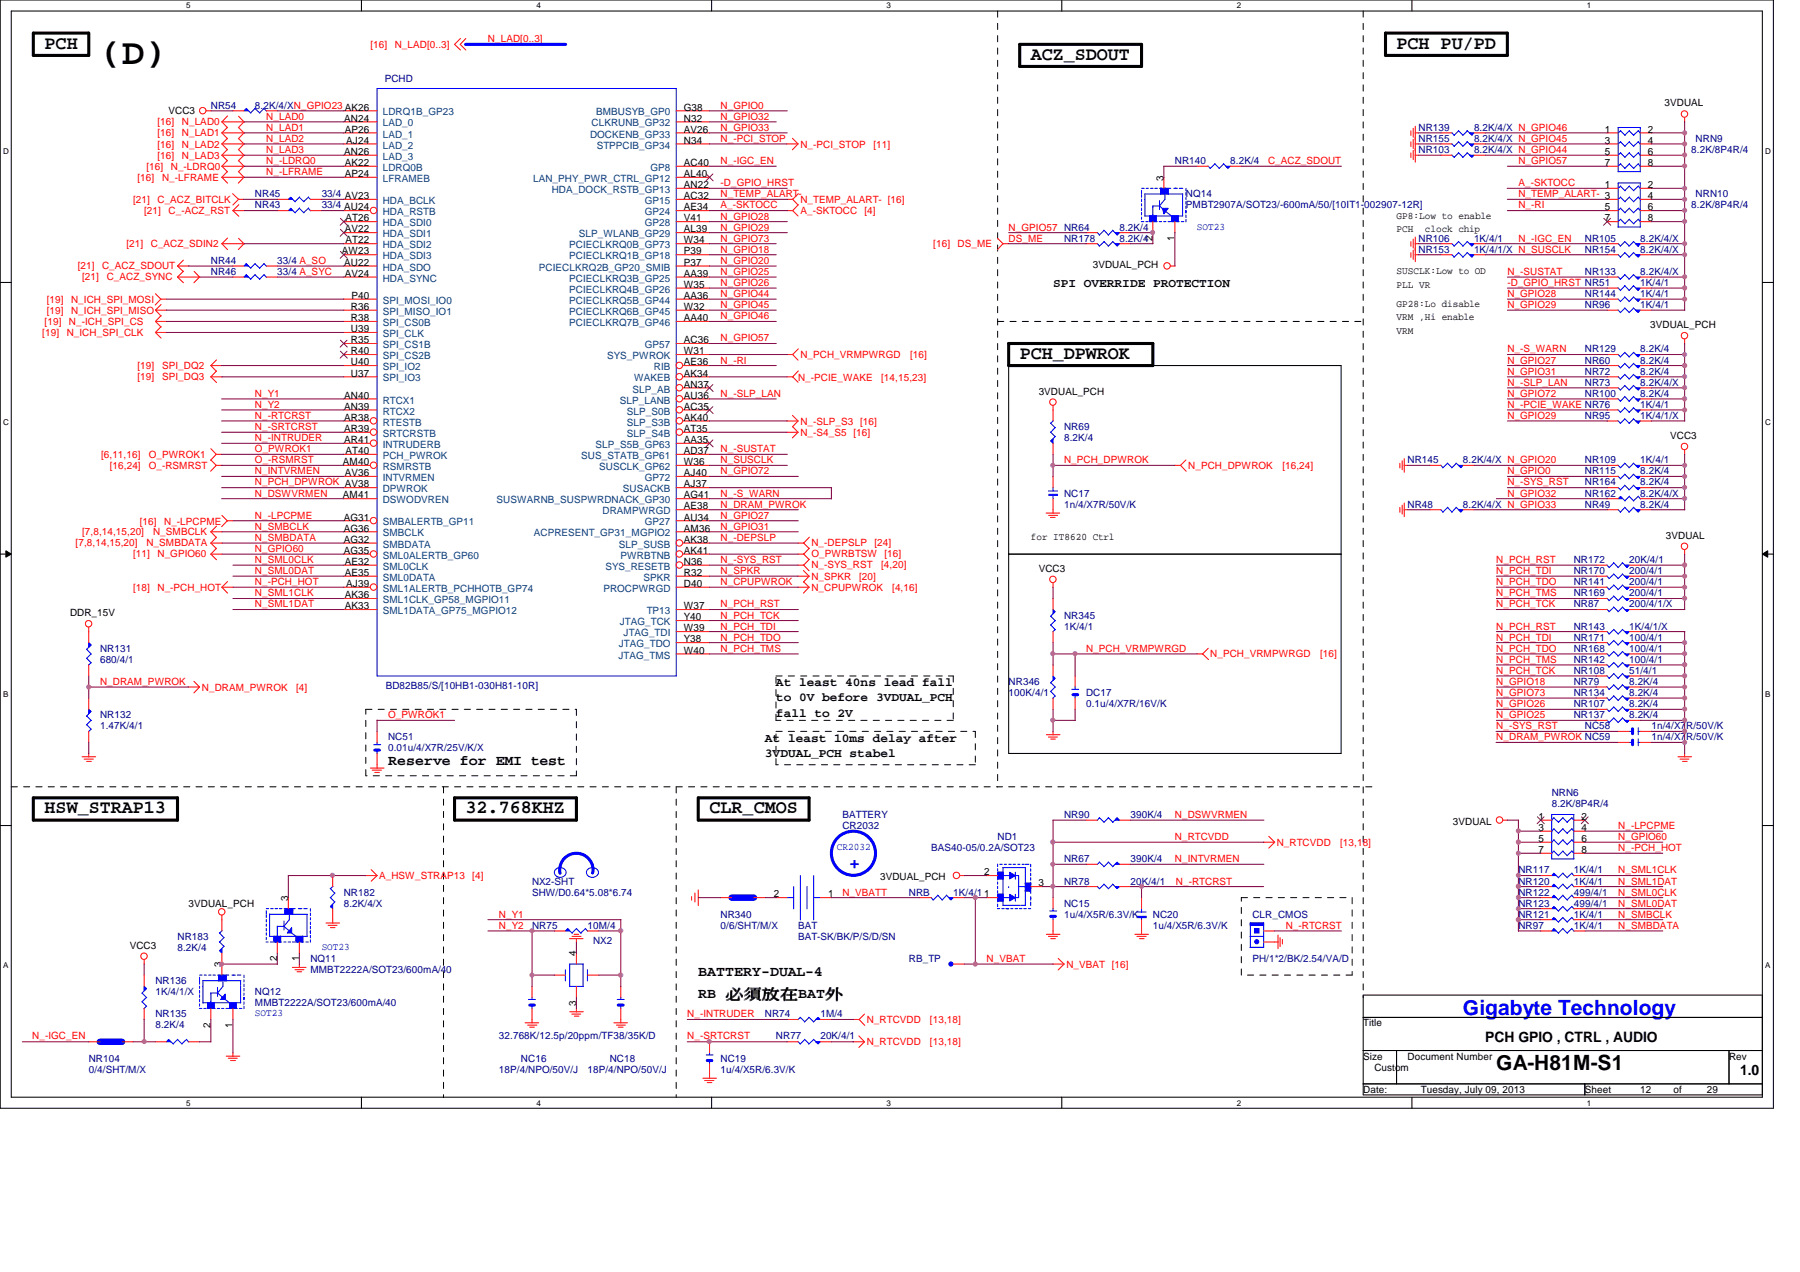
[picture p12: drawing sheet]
<svg xmlns="http://www.w3.org/2000/svg" width="297mm" height="210mm" viewBox="0 0 297 210" stroke-linecap="round" stroke-linejoin="round" font-family="sans-serif">
<defs><g id="words">
<text font-size="6.1" x="16.5" y="10.5">(D)</text>
<text font-size="3.5" fill="#00f" x="241.4" y="167.4">Gigabyte Technology</text>
<text font-size="3.5" x="246.9" y="176.6">GA-H81M-S1</text>
<g font-size="3.1">
<text x="7.4" y="8">PCH</text>
<text x="170.1" y="9.9">ACZ_SDOUT</text>
<text x="230.5" y="8">PCH PU/PD</text>
<text x="168.3" y="59.3">PCH_DPWROK</text>
<text x="7.4" y="134.2">HSW_STRAP13</text>
<text x="76.8" y="134.2">32.768KHZ</text>
<text x="117.1" y="134.2">CLR_CMOS</text>
</g>
<text font-size="3.1" fill="#00f" x="140.1" y="143.4">+</text>
<g font-size="2.4">
<text x="64" y="126.3">Reserve for EMI test</text>
<text x="115.2" y="161">BATTERY-DUAL-4</text>
<text x="115.2" y="164.7">RB 必故必必BAT可</text>
<text x="245.1" y="171.9">PCH GPIO , CTRL , AUDIO</text>
<text x="287.1" y="177.4">1.0</text>
</g>
<g font-size="2">
<text x="173.8" y="47.4">SPI OVERRIDE PROTECTION</text>
<text x="128.1" y="113.2">At least 40ns lead fall</text>
<text x="128.1" y="115.7">to 0V before 3VDUAL_PCH</text>
<text x="128.1" y="118.2">fall to 2V</text>
<text x="126.2" y="122.4">At least 10ms delay after</text>
<text x="126.2" y="124.8">3VDUAL_PCH stabel</text>
</g>
<g font-size="1.7" fill="#f00">
<text x="61.1" y="7.9">[16]</text>
<text x="65.1" y="7.9">N_LAD[0..3]</text>
<text x="80.5" y="6.9">N_LAD[0..3]</text>
<text x="118.9" y="17.9">N_GPIO0</text>
<text x="26" y="22.5">[16]</text>
<text x="26" y="20.7">[16]</text>
<text x="30" y="22.5">N_LAD1</text>
<text x="30" y="20.7">N_LAD0</text>
<text x="43.9" y="19.8">N_LAD0</text>
<text x="43.9" y="21.6">N_LAD1</text>
<text x="43.9" y="23.4">N_LAD2</text>
<text x="118.9" y="19.8">N_GPIO32</text>
<text x="118.9" y="23.4">N_-PCI_STOP</text>
<text x="118.9" y="21.6">N_GPIO33</text>
<text x="22.7" y="29.8">[16]</text>
<text x="24.2" y="28">[16]</text>
<text x="26" y="26.2">[16]</text>
<text x="26" y="24.3">[16]</text>
<text x="26.8" y="29.8">N_-LFRAME</text>
<text x="28.2" y="28">N_-LDRQ0</text>
<text x="30" y="26.2">N_LAD3</text>
<text x="30" y="24.3">N_LAD2</text>
<text x="43.9" y="28.9">N_-LFRAME</text>
<text x="43.9" y="25.2">N_LAD3</text>
<text x="43.9" y="27.1">N_-LDRQ0</text>
<text x="118.9" y="27.1">N_-IGC_EN</text>
<text x="132.1" y="24.3">N_-PCI_STOP</text>
<text x="144.1" y="24.3">[11]</text>
<text x="209.3" y="27.1">C_ACZ_SDOUT</text>
<text x="250.6" y="27.1">N_GPIO57</text>
<text x="22" y="33.5">[21]</text>
<text x="23.8" y="35.3">[21]</text>
<text x="26" y="33.5">C_ACZ_BITCLK</text>
<text x="27.8" y="35.3">C_-ACZ_RST</text>
<text x="118.9" y="34.4">A_-SKTOCC</text>
<text x="118.9" y="32.6">N_TEMP_ALART-</text>
<text x="118.9" y="30.7">-D_GPIO_HRST</text>
<text x="132.1" y="33.5">N_TEMP_ALART- [16]</text>
<text x="132.1" y="35.3">A_-SKTOCC</text>
<text x="142.7" y="35.3">[4]</text>
<text x="250.6" y="30.7">A_-SKTOCC</text>
<text x="250.6" y="34.4">N_-RI</text>
<text x="250.6" y="32.6">N_TEMP_ALART- 3</text>
<text x="20.9" y="40.8">[21]</text>
<text x="24.9" y="40.8">C_ACZ_SDIN2</text>
<text x="118.9" y="41.7">N_GPIO18</text>
<text x="118.9" y="38.1">N_GPIO29</text>
<text x="118.9" y="36.2">N_GPIO28</text>
<text x="118.9" y="39.9">N_GPIO73</text>
<text x="154" y="40.8">[16]</text>
<text x="158" y="40.8">DS_ME</text>
<text x="166.5" y="38.1">N_GPIO57 NR64</text>
<text x="166.5" y="39.9">DS_ME</text>
<text x="250.6" y="39.9">N_-IGC_EN</text>
<text x="12.8" y="44.4">[21]</text>
<text x="13.5" y="46.3">[21]</text>
<text x="16.8" y="44.4">C_ACZ_SDOUT</text>
<text x="17.6" y="46.3">C_ACZ_SYNC</text>
<text x="118.9" y="43.5">N_GPIO20</text>
<text x="118.9" y="47.2">N_GPIO26</text>
<text x="118.9" y="45.4">N_GPIO25</text>
<text x="248.7" y="47.2">-D_GPIO_HRST NR51</text>
<text x="248.7" y="45.4">N_-SUSTAT</text>
<text x="7.4" y="53.6">[19]</text>
<text x="7.7" y="51.8">[19]</text>
<text x="7.7" y="50">[19]</text>
<text x="11.4" y="53.6">N_-ICH_SPI_CS</text>
<text x="11.7" y="51.8">N_ICH_SPI_MISO</text>
<text x="11.7" y="50">N_ICH_SPI_MOSI</text>
<text x="118.9" y="49">N_GPIO44</text>
<text x="118.9" y="52.7">N_GPIO46</text>
<text x="118.9" y="50.8">N_GPIO45</text>
<text x="248.7" y="49">N_GPIO28</text>
<text x="248.7" y="50.8">N_GPIO29</text>
<text x="7" y="55.4">[19]</text>
<text x="11" y="55.4">N_ICH_SPI_CLK</text>
<text x="118.9" y="56.3">N_GPIO57</text>
<text x="118.9" y="60">N_-RI</text>
<text x="132.1" y="59.1">N_PCH_VRMPWRGD</text>
<text x="150.2" y="59.1">[16]</text>
<text x="248.7" y="58.2">N_-S_WARN</text>
<text x="248.7" y="60">N_GPIO27</text>
<text x="22.7" y="60.9">[19]</text>
<text x="22.7" y="62.7">[19]</text>
<text x="26.8" y="60.9">SPI_DQ2</text>
<text x="26.8" y="62.7">SPI_DQ3</text>
<text x="42.1" y="65.5">N_Y1</text>
<text x="118.9" y="65.5">N_-SLP_LAN</text>
<text x="131.7" y="62.9">N_-PCIE_WAKE</text>
<text x="145.4" y="62.9">[14,15,23]</text>
<text x="248.7" y="61.8">N_GPIO31</text>
<text x="248.7" y="65.5">N_GPIO72</text>
<text x="248.7" y="63.7">N_-SLP_LAN</text>
<text x="42.1" y="71">N_-SRTCRST</text>
<text x="42.1" y="67.3">N_Y2</text>
<text x="42.1" y="69.1">N_-RTCRST</text>
<text x="132.1" y="70.1">N_-SLP_S3 [16]</text>
<text x="132.1" y="71.9">N_-S4_S5 [16]</text>
<text x="248.7" y="69.1">N_GPIO29</text>
<text x="248.7" y="67.3">N_-PCIE_WAKE NR76</text>
<text x="16.7" y="75.5">[6,11,16]</text>
<text x="18.1" y="77.4">[16,24]</text>
<text x="24.6" y="77.4">O_-RSMRST</text>
<text x="24.6" y="75.5">O_PWROK1</text>
<text x="42.1" y="72.8">N_-INTRUDER</text>
<text x="42.1" y="74.6">O_PWROK1</text>
<text x="42.1" y="76.5">O_-RSMRST</text>
<text x="118.9" y="74.6">N_-SUSTAT</text>
<text x="118.9" y="76.5">N_SUSCLK</text>
<text x="175.6" y="76.5">N_PCH_DPWROK</text>
<text x="196.1" y="77.4">N_PCH_DPWROK</text>
<text x="211.6" y="77.4">[16,24]</text>
<text x="42.1" y="78.3">N_INTVRMEN</text>
<text x="42.1" y="80.1">N_PCH_DPWROK AV38</text>
<text x="42.1" y="82">N_DSWVRMEN</text>
<text x="118.9" y="83.8">N_DRAM_PWROK</text>
<text x="118.9" y="78.3">N_GPIO72</text>
<text x="118.9" y="82">N_-S_WARN</text>
<text x="248.7" y="78.3">N_GPIO0</text>
<text x="248.7" y="80.1">N_-SYS_RST</text>
<text x="248.7" y="82">N_GPIO32</text>
<text x="13.5" y="88.3">[7,8,14,15,20]</text>
<text x="23.1" y="86.7">[16]</text>
<text x="25.3" y="88.3">N_SMBCLK</text>
<text x="27.1" y="86.7">N_-LPCPME</text>
<text x="42.1" y="85.6">N_-LPCPME</text>
<text x="42.1" y="87.4">N_SMBCLK</text>
<text x="42.1" y="89.2">N_SMBDATA</text>
<text x="118.9" y="87.4">N_GPIO31</text>
<text x="118.9" y="85.6">N_GPIO27</text>
<text x="118.9" y="89.2">N_-DEPSLP</text>
<text x="12.5" y="90.2">[7,8,14,15,20]</text>
<text x="22" y="92">[11]</text>
<text x="24.2" y="90.2">N_SMBDATA</text>
<text x="26" y="92">N_GPIO60</text>
<text x="42.1" y="92.9">N_SML0CLK</text>
<text x="42.1" y="94.7">N_SML0DAT</text>
<text x="42.1" y="91.1">N_GPIO60</text>
<text x="118.9" y="94.7">N_SPKR</text>
<text x="118.9" y="92.9">N_-SYS_RST</text>
<text x="133.9" y="93.8">N_-SYS_RST</text>
<text x="133.9" y="92">O_PWRBTSW</text>
<text x="133.9" y="95.7">N_SPKR</text>
<text x="133.9" y="90.2">N_-DEPSLP</text>
<text x="141.8" y="95.7">[20]</text>
<text x="144.3" y="90.2">[24]</text>
<text x="145.4" y="93.8">[4,20]</text>
<text x="146" y="92">[16]</text>
<text x="246.9" y="94.7">N_PCH_TDI</text>
<text x="246.9" y="92.9">N_PCH_RST</text>
<text x="22" y="97.5">[18]</text>
<text x="26" y="97.5">N_-PCH_HOT</text>
<text x="42.1" y="98.4">N_SML1CLK</text>
<text x="42.1" y="96.6">N_-PCH_HOT</text>
<text x="42.1" y="100.2">N_SML1DAT</text>
<text x="118.9" y="96.6">N_CPUPWROK</text>
<text x="118.9" y="100.2">N_PCH_RST</text>
<text x="133.9" y="97.5">N_CPUPWROK</text>
<text x="147.2" y="97.5">[4,16]</text>
<text x="246.9" y="96.6">N_PCH_TDO</text>
<text x="246.9" y="98.4">N_PCH_TMS</text>
<text x="246.9" y="100.2">N_PCH_TCK</text>
<text x="118.9" y="107.5">N_PCH_TMS</text>
<text x="118.9" y="102.1">N_PCH_TCK</text>
<text x="118.9" y="103.9">N_PCH_TDI</text>
<text x="118.9" y="105.7">N_PCH_TDO</text>
<text x="179.2" y="107.5">N_PCH_VRMPWRGD</text>
<text x="246.9" y="103.9">N_PCH_RST</text>
<text x="246.9" y="107.5">N_PCH_TDO</text>
<text x="246.9" y="105.7">N_PCH_TDI</text>
<text x="16.5" y="113">N_DRAM_PWROK</text>
<text x="33.3" y="114">N_DRAM_PWROK</text>
<text x="48.8" y="114">[4]</text>
<text x="199.7" y="108.5">N_PCH_VRMPWRGD</text>
<text x="217.8" y="108.5">[16]</text>
<text x="246.9" y="109.4">N_PCH_TMS</text>
<text x="246.9" y="111.2">N_PCH_TCK</text>
<text x="246.9" y="113">N_GPIO18</text>
<text x="64" y="118.5">O_PWROK1</text>
<text x="246.9" y="114.9">N_GPIO73</text>
<text x="246.9" y="118.5">N_GPIO25</text>
<text x="246.9" y="116.7">N_GPIO26</text>
<text x="246.9" y="120.4">N_-SYS_RST</text>
<text x="246.9" y="122.2">N_DRAM_PWROK NC59</text>
<text x="193.9" y="135">N_DSWVRMEN</text>
<text x="267" y="136.8">N_-LPCPME</text>
<text x="193.9" y="138.6">N_RTCVDD</text>
<text x="193.9" y="142.3">N_INTVRMEN</text>
<text x="210.7" y="139.5">N_RTCVDD</text>
<text x="221.1" y="139.5">[13,18]</text>
<text x="267" y="140.5">N_-PCH_HOT</text>
<text x="267" y="138.6">N_GPIO60</text>
<text x="62.6" y="145">A_HSW_STRAP13</text>
<text x="77.9" y="145">[4]</text>
<text x="139" y="147.8">N_VBATT</text>
<text x="194.1" y="146">N_-RTCRST</text>
<text x="267" y="149.6">N_SML0DAT</text>
<text x="267" y="146">N_SML1DAT</text>
<text x="267" y="147.8">N_SML0CLK</text>
<text x="267" y="144.1">N_SML1CLK</text>
<text x="82.3" y="153.2">N_Y2</text>
<text x="82.3" y="151.4">N_Y1</text>
<text x="212.2" y="153.2">N_-RTCRST</text>
<text x="267" y="151.4">N_SMBCLK</text>
<text x="267" y="153.2">N_SMBDATA</text>
<text x="162.8" y="158.7">N_VBAT</text>
<text x="176" y="159.7">N_VBAT [16]</text>
<text x="113.4" y="167.9">N_-INTRUDER</text>
<text x="5.3" y="171.5">N_-IGC_EN</text>
<text x="113.4" y="171.5">N_-SRTCRST</text>
<text x="143" y="168.8">N_RTCVDD</text>
<text x="143" y="172.5">N_RTCVDD</text>
<text x="153.5" y="168.8">[13,18]</text>
<text x="153.5" y="172.5">[13,18]</text>
</g>
<g font-size="1.7" fill="#000080">
<text x="34.8" y="17.9">NR54</text>
<text x="42.1" y="17.9">8.2K/4/XN_GPIO23 AK26</text>
<text x="63.5" y="13.5">PCHD</text>
<text x="234.1" y="23.4">NR155</text>
<text x="234.1" y="21.6">NR139</text>
<text x="243.2" y="23.4">8.2K/4/X N_GPIO45</text>
<text x="243.2" y="21.6">8.2K/4/X N_GPIO46</text>
<text x="279.8" y="23.4">NRN9</text>
<text x="193.9" y="27.1">NR140</text>
<text x="203" y="27.1">8.2K/4</text>
<text x="234.1" y="25.2">NR103</text>
<text x="243.2" y="25.2">8.2K/4/X N_GPIO44</text>
<text x="279.1" y="25.2">8.2K/8P4R/4</text>
<text x="42.1" y="32.6">NR45</text>
<text x="42.1" y="34.4">NR43</text>
<text x="53.1" y="32.6">33/4 AV23</text>
<text x="53.1" y="34.4">33/4 AU24</text>
<text x="195.7" y="32.6">NQ14</text>
<text x="195.7" y="34.4">PMBT2907A/SOT23/-600mA/50/[10IT1-002907-12R]</text>
<text x="279.1" y="34.4">8.2K/8P4R/4</text>
<text x="279.8" y="32.6">NRN10</text>
<text x="175.6" y="39.9">NR178</text>
<text x="184.7" y="39.9">8.2K/4</text>
<text x="184.7" y="38.1">8.2K/4</text>
<text x="234.1" y="39.9">NR106</text>
<text x="234.1" y="41.7">NR153</text>
<text x="243.2" y="39.9">1K/4/1</text>
<text x="243.2" y="41.7">1K/4/1/X N_SUSCLK</text>
<text x="261.5" y="41.7">NR154</text>
<text x="261.5" y="39.9">NR105</text>
<text x="270.7" y="41.7">8.2K/4/X</text>
<text x="270.7" y="39.9">8.2K/4/X</text>
<text x="34.8" y="43.5">NR44</text>
<text x="34.8" y="45.4">NR46</text>
<text x="45.8" y="43.5">33/4 A_SO</text>
<text x="45.8" y="45.4">33/4 A_SYC</text>
<text x="261.5" y="45.4">NR133</text>
<text x="270.7" y="45.4">8.2K/4/X</text>
<text x="270.7" y="47.2">1K/4/1</text>
<text x="261.5" y="50.8">NR96</text>
<text x="261.5" y="49">NR144</text>
<text x="270.7" y="50.8">1K/4/1</text>
<text x="270.7" y="49">1K/4/1</text>
<text x="261.5" y="58.2">NR129</text>
<text x="261.5" y="60">NR60</text>
<text x="270.7" y="58.2">8.2K/4</text>
<text x="270.7" y="60">8.2K/4</text>
<text x="261.5" y="65.5">NR100</text>
<text x="261.5" y="61.8">NR72</text>
<text x="261.5" y="63.7">NR73</text>
<text x="270.7" y="65.5">8.2K/4</text>
<text x="270.7" y="61.8">8.2K/4</text>
<text x="270.7" y="63.7">8.2K/4/X</text>
<text x="175.6" y="71">NR69</text>
<text x="261.5" y="69.1">NR95</text>
<text x="270.7" y="67.3">1K/4/1</text>
<text x="270.7" y="69.1">1K/4/1/X</text>
<text x="175.6" y="72.8">8.2K/4</text>
<text x="232.3" y="76.5">NR145</text>
<text x="241.4" y="76.5">8.2K/4/X N_GPIO20</text>
<text x="261.5" y="76.5">NR109</text>
<text x="270.7" y="76.5">1K/4/1</text>
<text x="175.6" y="82">NC17</text>
<text x="175.6" y="83.8">1n/4/X7R/50V/K</text>
<text x="232.3" y="83.8">NR48</text>
<text x="241.4" y="83.8">8.2K/4/X N_GPIO33</text>
<text x="261.5" y="80.1">NR164</text>
<text x="261.5" y="83.8">NR49</text>
<text x="261.5" y="82">NR162</text>
<text x="261.5" y="78.3">NR115</text>
<text x="270.7" y="80.1">8.2K/4</text>
<text x="270.7" y="83.8">8.2K/4</text>
<text x="270.7" y="82">8.2K/4/X</text>
<text x="270.7" y="78.3">8.2K/4</text>
<text x="259.7" y="92.9">NR172</text>
<text x="259.7" y="94.7">NR170</text>
<text x="268.9" y="92.9">20K/4/1</text>
<text x="268.9" y="94.7">200/4/1</text>
<text x="259.7" y="96.6">NR141</text>
<text x="259.7" y="98.4">NR169</text>
<text x="259.7" y="100.2">NR87</text>
<text x="268.9" y="96.6">200/4/1</text>
<text x="268.9" y="98.4">200/4/1</text>
<text x="268.9" y="100.2">200/4/1/X</text>
<text x="16.5" y="107.5">NR131</text>
<text x="175.6" y="102.1">NR345</text>
<text x="175.6" y="103.9">1K/4/1</text>
<text x="259.7" y="105.7">NR171</text>
<text x="259.7" y="107.5">NR168</text>
<text x="259.7" y="103.9">NR143</text>
<text x="268.9" y="105.7">100/4/1</text>
<text x="268.9" y="107.5">100/4/1</text>
<text x="268.9" y="103.9">1K/4/1/X</text>
<text x="16.5" y="109.4">680/4/1</text>
<text x="63.7" y="113.7">BD82B85/S/[10HB1-030H81-10R]</text>
<text x="166.5" y="113">NR346</text>
<text x="259.7" y="111.2">NR108</text>
<text x="259.7" y="109.4">NR142</text>
<text x="259.7" y="113">NR79</text>
<text x="268.9" y="111.2">51/4/1</text>
<text x="268.9" y="109.4">100/4/1</text>
<text x="268.9" y="113">8.2K/4</text>
<text x="16.5" y="118.5">NR132</text>
<text x="166.5" y="114.9">100K/4/1</text>
<text x="179.2" y="114.9">DC17</text>
<text x="179.2" y="116.7">0.1u/4/X7R/16V/K</text>
<text x="259.7" y="114.9">NR134</text>
<text x="259.7" y="116.7">NR107</text>
<text x="259.7" y="118.5">NR137</text>
<text x="268.9" y="114.9">8.2K/4</text>
<text x="268.9" y="116.7">8.2K/4</text>
<text x="268.9" y="118.5">8.2K/4</text>
<text x="16.5" y="120.4">1.47K/4/1</text>
<text x="64" y="122.2">NC51</text>
<text x="64" y="124">0.01u/4/X7R/25V/K/X</text>
<text x="261.5" y="120.4">NC58</text>
<text x="272.5" y="120.4">1n/4/X7R/50V/K</text>
<text x="272.5" y="122.2">1n/4/X7R/50V/K</text>
<text x="256.1" y="131.3">NRN6</text>
<text x="139" y="135">BATTERY</text>
<text x="139" y="136.8">CR2032</text>
<text x="175.6" y="135">NR90</text>
<text x="186.6" y="135">390K/4</text>
<text x="256.1" y="133.1">8.2K/8P4R/4</text>
<text x="153.7" y="140.5">BAS40-05/0.2A/SOT23</text>
<text x="164.6" y="138.6">ND1</text>
<text x="175.6" y="142.3">NR67</text>
<text x="186.6" y="142.3">390K/4</text>
<text x="56.7" y="147.8">NR182</text>
<text x="56.7" y="149.6">8.2K/4/X</text>
<text x="87.8" y="146">NX2-SHT</text>
<text x="87.8" y="147.8">SHW/D0.64*5.08*6.74</text>
<text x="150" y="147.8">NRB</text>
<text x="157.3" y="147.8">1K/4/1</text>
<text x="175.6" y="149.6">NC15</text>
<text x="175.6" y="146">NR78</text>
<text x="186.6" y="146">20K/4/1</text>
<text x="250.6" y="149.6">NR123</text>
<text x="250.6" y="144.1">NR117</text>
<text x="250.6" y="147.8">NR122</text>
<text x="250.6" y="146">NR120</text>
<text x="259.7" y="149.6">499/4/1</text>
<text x="259.7" y="144.1">1K/4/1</text>
<text x="259.7" y="147.8">499/4/1</text>
<text x="259.7" y="146">1K/4/1</text>
<text x="29.3" y="155.1">NR183</text>
<text x="87.8" y="153.2">NR75</text>
<text x="96.9" y="153.2">10M/4</text>
<text x="97.9" y="155.8">NX2</text>
<text x="118.9" y="151.4">NR340</text>
<text x="118.9" y="153.2">0/6/SHT/M/X</text>
<text x="131.7" y="153.2">BAT</text>
<text x="131.7" y="155.1">BAT-SK/BK/P/S/D/SN</text>
<text x="175.6" y="151.4">1u/4/X5R/6.3V/K</text>
<text x="190.2" y="153.2">1u/4/X5R/6.3V/K</text>
<text x="190.2" y="151.4">NC20</text>
<text x="206.7" y="151.4">CLR_CMOS</text>
<text x="250.6" y="151.4">NR121</text>
<text x="250.6" y="153.2">NR97</text>
<text x="259.7" y="151.4">1K/4/1</text>
<text x="259.7" y="153.2">1K/4/1</text>
<text x="29.3" y="156.9">8.2K/4</text>
<text x="51.2" y="158.7">NQ11</text>
<text x="51.2" y="160.6">MMBT2222A/SOT23/600mA/40</text>
<text x="150" y="158.7">RB_TP</text>
<text x="206.7" y="158.7">PH/1*2/BK/2.54/VA/D</text>
<text x="25.7" y="167.9">NR135</text>
<text x="25.7" y="162.4">NR136</text>
<text x="25.7" y="164.3">1K/4/1/X</text>
<text x="42.1" y="164.3">NQ12</text>
<text x="42.1" y="166.1">MMBT2222A/SOT23/600mA/40</text>
<text x="126.2" y="167.9">NR74</text>
<text x="135.4" y="167.9">1M/4</text>
<text x="25.7" y="169.7">8.2K/4</text>
<text x="82.3" y="171.5">32.768K/12.5p/20ppm/TF38/35K/D</text>
<text x="128.1" y="171.5">NR77</text>
<text x="135.4" y="171.5">20K/4/1</text>
<text x="14.6" y="175.2">NR104</text>
<text x="14.6" y="177">0/4/SHT/M/X</text>
<text x="82.3" y="177">18P/4/NPO/50V/J</text>
<text x="86" y="175.2">NC16</text>
<text x="96.9" y="177">18P/4/NPO/50V/J</text>
<text x="100.6" y="175.2">NC18</text>
<text x="118.9" y="175.2">NC19</text>
<text x="118.9" y="177">1u/4/X5R/6.3V/K</text>
</g>
<g font-size="1.7">
<text x="274.7" y="17.6">3VDUAL</text>
<text x="27.8" y="18.8">VCC3</text>
<text x="56.8" y="20.1">AN24</text>
<text x="56.9" y="21.9">AP26</text>
<text x="57.1" y="23.7">AJ24</text>
<text x="112.9" y="18.2">G38</text>
<text x="112.9" y="20.1">N32</text>
<text x="112.9" y="21.9">AV26</text>
<text x="112.9" y="23.7">N34</text>
<text x="264.8" y="21.9">1</text>
<text x="264.8" y="23.7">3</text>
<text x="271.9" y="21.9">2</text>
<text x="271.9" y="23.7">4</text>
<text x="56.8" y="25.6">AN26</text>
<text x="56.9" y="27.4">AK22</text>
<text x="56.9" y="29.2">AP24</text>
<text x="112.9" y="27.4">AC40</text>
<text x="112.9" y="29.2">AL40</text>
<text x="192" y="29.8" transform="rotate(-90 192 29.8)">3</text>
<text x="264.8" y="25.6">5</text>
<text x="264.8" y="27.4">7</text>
<text x="271.9" y="25.6">6</text>
<text x="271.9" y="27.4">8</text>
<text x="112.9" y="31">AN22</text>
<text x="112.9" y="32.9">AC32</text>
<text x="112.9" y="34.7">AE34</text>
<text x="264.8" y="31">1</text>
<text x="264.8" y="34.7">5</text>
<text x="271.9" y="31">2</text>
<text x="271.9" y="32.9">4</text>
<text x="271.9" y="34.7">6</text>
<text x="56.4" y="42">AW23</text>
<text x="56.9" y="38.4">AV22</text>
<text x="57" y="36.5">AT26</text>
<text x="57" y="40.2">AT22</text>
<text x="112.9" y="36.5">V41</text>
<text x="112.9" y="38.4">AL39</text>
<text x="112.9" y="40.2">W34</text>
<text x="112.9" y="42">P39</text>
<text x="190.2" y="39.8" transform="rotate(-90 190.2 39.8)">2</text>
<text x="193.8" y="39.8" transform="rotate(-90 193.8 39.8)">1</text>
<text x="230.5" y="36.1">GP8:Low to enable</text>
<text x="230.5" y="38.3">PCH</text>
<text x="235.1" y="38.3">clock chip</text>
<text x="264.8" y="36.5">7</text>
<text x="271.9" y="36.5">8</text>
<text x="56.8" y="43.9">AU22</text>
<text x="56.9" y="45.7">AV24</text>
<text x="112.9" y="43.9">P37</text>
<text x="112.9" y="45.7">AA39</text>
<text x="112.9" y="47.5">W35</text>
<text x="180.3" y="44.3">3VDUAL_PCH</text>
<text x="230.5" y="45.2">SUSCLK:Low to OD</text>
<text x="230.5" y="47.5">PLL VR</text>
<text x="57.9" y="51.1">R36</text>
<text x="57.9" y="53">R38</text>
<text x="58" y="49.3">P40</text>
<text x="112.9" y="49.3">AA36</text>
<text x="112.9" y="51.1">W32</text>
<text x="112.9" y="53">AA40</text>
<text x="230.5" y="50.7">GP28:Lo disable</text>
<text x="230.5" y="52.9">VRM ,Hi enable</text>
<text x="57.9" y="54.8">U39</text>
<text x="57.9" y="56.6">R35</text>
<text x="57.9" y="58.5">R40</text>
<text x="112.9" y="56.6">AC36</text>
<text x="112.9" y="58.5">W31</text>
<text x="230.5" y="55.1">VRM</text>
<text x="272.3" y="54.1">3VDUAL_PCH</text>
<text x="56.8" y="65.8">AN40</text>
<text x="57.9" y="60.3">U40</text>
<text x="57.9" y="62.1">U37</text>
<text x="112.9" y="60.3">AE36</text>
<text x="112.9" y="62.1">AK34</text>
<text x="112.9" y="64">AN37</text>
<text x="112.9" y="65.8">AU36</text>
<text x="171.4" y="65.1">3VDUAL_PCH</text>
<text x="56.8" y="67.6">AN39</text>
<text x="56.8" y="69.4">AR38</text>
<text x="56.8" y="71.3">AR39</text>
<text x="112.9" y="67.6">AC35</text>
<text x="112.9" y="69.4">AK40</text>
<text x="112.9" y="71.3">AT35</text>
<text x="56.6" y="76.8">AM40</text>
<text x="56.8" y="73.1">AR41</text>
<text x="57" y="74.9">AT40</text>
<text x="112.9" y="73.1">AA35</text>
<text x="112.9" y="74.9">AD37</text>
<text x="112.9" y="76.8">W36</text>
<text x="275.6" y="72.4">VCC3</text>
<text x="56.6" y="82.3">AM41</text>
<text x="56.9" y="78.6">AV36</text>
<text x="112.9" y="78.6">AJ40</text>
<text x="112.9" y="80.4">AJ37</text>
<text x="112.9" y="82.3">AG41</text>
<text x="56.7" y="85.9">AG31</text>
<text x="56.7" y="87.7">AG36</text>
<text x="56.7" y="89.6">AG32</text>
<text x="112.9" y="84.1">AE38</text>
<text x="112.9" y="85.9">AU34</text>
<text x="112.9" y="87.7">AM36</text>
<text x="112.9" y="89.6">AK38</text>
<text x="170.1" y="89.1">for IT8620 Ctrl</text>
<text x="274.9" y="88.9">3VDUAL</text>
<text x="56.7" y="91.4">AG35</text>
<text x="56.9" y="93.2">AE32</text>
<text x="56.9" y="95">AE35</text>
<text x="112.9" y="91.4">AK41</text>
<text x="112.9" y="93.2">N36</text>
<text x="112.9" y="95">R32</text>
<text x="171.4" y="94.4">VCC3</text>
<text x="11.6" y="101.7">DDR_15V</text>
<text x="56.9" y="98.7">AK36</text>
<text x="56.9" y="100.5">AK33</text>
<text x="57.1" y="96.9">AJ39</text>
<text x="112.9" y="96.9">D40</text>
<text x="112.9" y="100.5">W37</text>
<text x="112.9" y="102.4">Y40</text>
<text x="112.9" y="104.2">W39</text>
<text x="112.9" y="106">Y38</text>
<text x="112.9" y="107.9">W40</text>
<text x="239.8" y="136.1">3VDUAL</text>
<text x="253.9" y="135.3">1</text>
<text x="253.9" y="137.1">3</text>
<text x="261" y="135.3">2</text>
<text x="261" y="137.1">4</text>
<text x="253.9" y="138.9">5</text>
<text x="253.9" y="140.8">7</text>
<text x="261" y="138.9">6</text>
<text x="261" y="140.8">8</text>
<text x="31.1" y="149.6">3VDUAL_PCH</text>
<text x="47.5" y="148.7" transform="rotate(-90 47.5 148.7)">3</text>
<text x="127.7" y="148.1">2</text>
<text x="136.6" y="148.1">1</text>
<text x="145.2" y="145.2">3VDUAL_PCH</text>
<text x="162.4" y="148.1">1</text>
<text x="162.4" y="144.4">2</text>
<text x="171.4" y="146.3">3</text>
<text x="21.4" y="156.5">VCC3</text>
<text x="36.6" y="159.6" transform="rotate(-90 36.6 159.6)">3</text>
<text x="45.7" y="158.6" transform="rotate(-90 45.7 158.6)">2</text>
<text x="49.4" y="158.6" transform="rotate(-90 49.4 158.6)">1</text>
<text x="95.1" y="157.8" transform="rotate(-90 95.1 157.8)">4</text>
<text x="95.1" y="165.9" transform="rotate(-90 95.1 165.9)">3</text>
<text x="34.8" y="169.6" transform="rotate(-90 34.8 169.6)">2</text>
<text x="38.4" y="169.6" transform="rotate(-90 38.4 169.6)">1</text>
<text x="225" y="169.4">Title</text>
<text x="225" y="174.8">Size</text>
<text x="226.8" y="176.7">Custom</text>
<text x="232.3" y="174.8">Document Number</text>
<text x="285.3" y="174.8">Rev</text>
<text x="225" y="180.3">Date:</text>
<text x="234.5" y="180.3">Tuesday, July 09, 2013</text>
<text x="261.5" y="180.3">Sheet</text>
<text x="270.7" y="180.3">12</text>
<text x="276.2" y="180.3">of</text>
<text x="281.7" y="180.3">29</text>
</g>
<g font-size="1.7" fill="#004080">
<text x="63.2" y="19">LDRQ1B_GP23</text>
<text x="63.2" y="20.9">LAD_0</text>
<text x="63.2" y="22.7">LAD_1</text>
<text x="97.4" y="22.7">DOCKENB_GP33</text>
<text x="97.6" y="20.9">CLKRUNB_GP32</text>
<text x="98.4" y="19.1">BMBUSYB_GP0</text>
<text x="63.2" y="24.5">LAD_2</text>
<text x="63.2" y="26.4">LAD_3</text>
<text x="63.2" y="28.2">LDRQ0B</text>
<text x="98.5" y="24.5">STPPCIB_GP34</text>
<text x="107.4" y="28.2">GP8</text>
<text x="63.2" y="30">LFRAMEB</text>
<text x="63.2" y="33.7">HDA_BCLK</text>
<text x="63.2" y="35.5">HDA_RSTB</text>
<text x="88" y="30">LAN_PHY_PWR_CTRL_GP12</text>
<text x="91.1" y="31.8">HDA_DOCK_RSTB_GP13</text>
<text x="106.4" y="33.7">GP15</text>
<text x="106.4" y="35.5">GP24</text>
<text x="63.2" y="37.3">HDA_SDI0</text>
<text x="63.2" y="39.2">HDA_SDI1</text>
<text x="63.2" y="41">HDA_SDI2</text>
<text x="93.9" y="41">PCIECLKRQ0B_GP73</text>
<text x="95.5" y="39.2">SLP_WLANB_GP29</text>
<text x="106.4" y="37.3">GP28</text>
<text x="63.2" y="42.8">HDA_SDI3</text>
<text x="63.2" y="44.7">HDA_SDO</text>
<text x="63.2" y="46.5">HDA_SYNC</text>
<text x="88.9" y="44.7">PCIECLKRQ2B_GP20_SMIB</text>
<text x="93.9" y="42.8">PCIECLKRQ1B_GP18</text>
<text x="93.9" y="46.5">PCIECLKRQ3B_GP25</text>
<text x="63.2" y="50.1">SPI_MOSI_IO0</text>
<text x="63.2" y="51.9">SPI_MISO_IO1</text>
<text x="63.2" y="53.8">SPI_CS0B</text>
<text x="93.9" y="48.3">PCIECLKRQ4B_GP26</text>
<text x="93.9" y="50.1">PCIECLKRQ5B_GP44</text>
<text x="93.9" y="51.9">PCIECLKRQ6B_GP45</text>
<text x="93.9" y="53.8">PCIECLKRQ7B_GP46</text>
<text x="63.2" y="55.6">SPI_CLK</text>
<text x="63.2" y="57.4">SPI_CS1B</text>
<text x="63.2" y="59.3">SPI_CS2B</text>
<text x="100.2" y="59.3">SYS_PWROK</text>
<text x="106.4" y="57.4">GP57</text>
<text x="63.2" y="61.1">SPI_IO2</text>
<text x="63.2" y="62.9">SPI_IO3</text>
<text x="104.4" y="64.8">SLP_AB</text>
<text x="104.6" y="62.9">WAKEB</text>
<text x="107.9" y="61.1">RIB</text>
<text x="63.2" y="66.6">RTCX1</text>
<text x="63.2" y="68.4">RTCX2</text>
<text x="63.2" y="70.2">RTESTB</text>
<text x="102.3" y="66.6">SLP_LANB</text>
<text x="103.5" y="68.4">SLP_S0B</text>
<text x="103.5" y="70.2">SLP_S3B</text>
<text x="63.2" y="72.1">SRTCRSTB</text>
<text x="63.2" y="73.9">INTRUDERB</text>
<text x="63.2" y="75.7">PCH_PWROK</text>
<text x="63.2" y="77.6">RSMRSTB</text>
<text x="95.9" y="75.7">SUS_STATB_GP61</text>
<text x="98.3" y="73.9">SLP_S5B_GP63</text>
<text x="98.9" y="77.6">SUSCLK_GP62</text>
<text x="103.5" y="72.1">SLP_S4B</text>
<text x="63.2" y="79.4">INTVRMEN</text>
<text x="63.2" y="81.2">DPWROK</text>
<text x="63.2" y="83.1">DSWODVREN</text>
<text x="82" y="83.1">SUSWARNB_SUSPWRDNACK_GP30</text>
<text x="102.8" y="81.2">SUSACKB</text>
<text x="106.4" y="79.4">GP72</text>
<text x="63.2" y="86.7">SMBALERTB_GP11</text>
<text x="63.2" y="88.5">SMBCLK</text>
<text x="88.1" y="88.5">ACPRESENT_GP31_MGPIO2</text>
<text x="99.4" y="84.9">DRAMPWRGD</text>
<text x="106.4" y="86.7">GP27</text>
<text x="63.2" y="90.4">SMBDATA</text>
<text x="63.2" y="92.2">SML0ALERTB_GP60</text>
<text x="63.2" y="94">SML0CLK</text>
<text x="63.2" y="95.8">SML0DATA</text>
<text x="99.9" y="94">SYS_RESETB</text>
<text x="102.1" y="90.4">SLP_SUSB</text>
<text x="102.4" y="92.2">PWRBTNB</text>
<text x="106.2" y="95.8">SPKR</text>
<text x="63.2" y="97.7">SML1ALERTB_PCHHOTB_GP74</text>
<text x="63.2" y="99.5">SML1CLK_GP58_MGPIO11</text>
<text x="63.2" y="101.3">SML1DATA_GP75_MGPIO12</text>
<text x="99.6" y="97.7">PROCPWRGD</text>
<text x="106.7" y="101.3">TP13</text>
<text x="102.1" y="106.8">JTAG_TDO</text>
<text x="102.3" y="103.2">JTAG_TCK</text>
<text x="102.9" y="105">JTAG_TDI</text>
<text x="102.1" y="108.7">JTAG_TMS</text>
</g>
<g font-size="1.7" fill="#00f">
<text x="197.5" y="37.9">SOT23</text>
<text x="138.1" y="140.3">CR2032</text>
<text x="53.1" y="156.8">SOT23</text>
<text x="42.1" y="167.7">SOT23</text>
</g>
<g font-size="1.3">
<text x="30.7" y="1.4">5</text>
<text x="88.5" y="1.4">4</text>
<text x="146.3" y="1.4">3</text>
<text x="204.1" y="1.4">2</text>
<text x="261.9" y="1.4">1</text>
<text x=".5" y="25.4">D</text>
<text x="291.3" y="25.4">D</text>
<text x=".5" y="70.2">C</text>
<text x="291.3" y="70.2">C</text>
<text x=".5" y="115">B</text>
<text x="291.3" y="115">B</text>
<text x=".5" y="159.8">A</text>
<text x="291.3" y="159.8">A</text>
<text x="30.7" y="182.5">5</text>
<text x="88.5" y="182.5">4</text>
<text x="146.3" y="182.5">3</text>
<text x="204.1" y="182.5">2</text>
<text x="261.9" y="182.5">1</text>
</g>
</g></defs>
<path d="M0 0h292.6v182.9h-292.6zM1.9 1.8h288.9v179.3h-288.9z" fill="none" stroke="#000" stroke-width=".17"/>
<g fill="#fff">
<path d="M30.7 .2h.8v1.5h-.8z"/>
<path d="M30.7 181.3h.8v1.5h-.8z"/>
</g>
<path d="M59.6 0v1.8M59.6 181.1v1.8" fill="none" stroke="#000" stroke-width=".17"/>
<g fill="#fff">
<path d="M88.5 .2h.7v1.5h-.7z"/>
<path d="M88.5 181.3h.7v1.5h-.7z"/>
</g>
<path d="M117.4 0v1.8M117.4 181.1v1.8" fill="none" stroke="#000" stroke-width=".17"/>
<g fill="#fff">
<path d="M146.3 .2h.7v1.5h-.7z"/>
<path d="M146.3 181.3h.7v1.5h-.7z"/>
</g>
<path d="M175.2 0v1.8M175.2 181.1v1.8" fill="none" stroke="#000" stroke-width=".17"/>
<g fill="#fff">
<path d="M204.1 .2h.7v1.5h-.7z"/>
<path d="M204.1 181.3h.7v1.5h-.7z"/>
</g>
<path d="M233 0v1.8M233 181.1v1.8" fill="none" stroke="#000" stroke-width=".17"/>
<g fill="#fff">
<path d="M261.9 .2h.7v1.5h-.7z"/>
<path d="M261.9 181.3h.7v1.5h-.7z"/>
<path d="M.5 24.2h.9v1.5h-.9z"/>
<path d="M291.3 24.2h.9v1.5h-.9z"/>
<path d="M.5 69h.9v1.5h-.9z"/>
<path d="M291.3 69h.9v1.5h-.9z"/>
</g>
<path d="M0 46.6h1.9M290.8 46.6h1.8" fill="none" stroke="#000" stroke-width=".17"/>
<g fill="#fff">
<path d="M.5 113.8h.9v1.5h-.9z"/>
<path d="M291.3 113.8h.8v1.5h-.8z"/>
</g>
<path d="M0 91.4h1.9M1 90.9l.9 .5-.9 .5zM290.8 91.4l.9-.5v1zM290.8 91.4h1.8" fill="none" stroke="#000" stroke-width=".17"/>
<path d="M1 90.9l.9 .5-.9 .5zM290.8 91.4l.9-.5v1z" fill="#000"/>
<g fill="#fff">
<path d="M.5 158.6h.8v1.5h-.8z"/>
<path d="M291.3 158.6h.8v1.5h-.8z"/>
</g>
<path d="M166.5 60.3h54.8v64h-54.8zM166.5 91.4h54.8M0 136.2h1.9M290.8 136.2h1.8M225 164.2h65.8v16.5h-65.8zM225 167.9h65.8M225 173.4h65.8M225 178.9h65.8M230.5 173.4v5.5M261.5 178.9v1.8M285.3 173.4v5.5" fill="none" stroke="#000" stroke-width=".17"/>
<g fill="none" stroke="#000" stroke-width=".17" stroke-dasharray="1 1 1 1 1 1 1 1">
<path d="M164.6 1.8v128.1M225 1.8v162.8M164.6 53h60.4M60.4 117.1h34.7M95.1 117.1v10.9M128.1 111.5h29.2M128.1 118.9v-7.4M157.3 111.5v7.4M157.3 118.9h-29.2M1.9 129.8h225M60.4 128v-10.9M73.2 129.8v51.3"/>
<path d="M95.1 128h-34.7M111.6 129.8v51.3M128.1 120.7h32.8M128.1 126.2v-5.5M160.9 120.7v5.5M160.9 126.2h-32.8M204.8 148.1h18.3M223.1 148.1v12.8M204.8 160.9v-12.8M223.1 160.9h-18.3"/>
</g>
<path d="M5.5 5.5h9.1v3.6h-9.1zM168.3 7.3h20.1v3.7h-20.1zM228.6 5.5h20.1v3.6h-20.1zM166.5 56.7h23.7v3.6h-23.7zM5.5 131.7h23.8v3.6h-23.8zM75 131.7h20.1v3.6h-20.1zM115.2 131.7h18.3v3.6h-18.3z" fill="none" stroke="#000" stroke-width=".51"/>
<g fill="none" stroke="#f00" stroke-width=".17">
<path d="M34 18.3h.8M37.5 19.1l-.9 1M39.4 19.2l.9 1M76 6.3l-1 1 1 1M76.9 6.3l-1 1 1 1M278 19.4v.8M36.6 27.4h3.7l-1 1M36.6 27.4l.9 1M36.6 25.6h3.7l-1 .9M36.6 25.6l.9 .9M36.6 21.9h3.7l-1 1M36.6 21.9l.9 1"/>
<path d="M36.6 23.7h3.7l-1 1M36.6 23.7l.9 1M36.6 29.3h3.7l-1 .9M36.6 29.3l.9 .9M36.6 20.1h3.7l-1 1M36.6 20.1l.9 1M37.5 26.5l-.9 .9M37.5 39.3l-.9 .9M37.5 24.6l-.9 1M37.5 21l-.9 .9M37.5 22.8l-.9 .9M37.5 28.3l-.9 1"/>
<path d="M38.4 32l1 .9M38.4 34.8h1.9M38.4 34.8l1 .9M39.3 32.9h1M39.4 26.5l.9 1M39.4 39.3l.9 1M39.4 24.7l.9 1M39.4 21l.9 1M39.4 22.9l.9 .9M39.4 28.3l.9 1M39.4 33.8l-1 1M39.4 32.9l-1 .9"/>
<path d="M129.8 23.7h1.9M129.9 32.9h.9M129.9 34.8h.9M130.8 32.9l.9 .9M130.8 34.7l.9 .9M130.8 22.8l.9 .9M131.7 23.7l-.9 1M131.7 32l-.9 .9M131.7 33.8l-.9 1M164.6 39.3l1 1M232.8 21.6v.8M232.8 23.4v.8"/>
<path d="M232.8 25.2v.8M232.8 39.9v.7M233.2 21.2v1.4M233.2 23v1.5M233.2 24.8v1.5M233.2 39.5v1.4M233.5 25.6h.6M233.5 21.9h.6M233.5 23.7h.6M233.5 20.8v6M233.5 39.1v4.1M25.7 54.9h1.8"/>
<path d="M25.7 54.9l.9 .9M25.7 51.2h1.8M25.7 51.2l.9 1M25.7 53h1.8M25.7 53l.9 1M25.7 48.5l.9 .9M26.5 49.4h1M26.5 49.4l-.9 .9M26.6 50.2l-.9 1M26.6 53.9l-.9 1M26.6 52.1l-.9 .9M29.3 43.9h1.9"/>
<path d="M29.3 43.9l1 .9M29.3 45.7h3.6l-.9 1M29.3 45.7l1 1M30.3 42.9l-1 1M30.3 44.7l-1 1M32 44.8l1 1M35.7 59.4l-.9 .9M36.6 40.2h3.7l-1 1M36.6 40.2l.9 1M129.9 58.5h.9M130.8 58.5l.9 .9M131.7 57.6l-.9 .9"/>
<path d="M165.5 40.2h1M165.5 40.2l-.9 1M193.2 43.9h.7M232.8 41.7v.8M233.2 41.3v1.5M233.5 40.2h.6M233.5 42h.6M278 56v.7M34.8 75.9l.9 .9M34.8 62.2h1.9M34.8 60.3h1.9M34.8 60.3l.9 1"/>
<path d="M34.8 62.2l.9 .9M34.8 74l.9 1M35.6 76.8h1M35.6 75h1M35.7 76.8l-.9 1M35.7 75l-.9 .9M35.7 61.2l-.9 1M129.8 69.5h1.9M129.8 71.3h1.9M129.9 62.2h.9M130.8 62.1l.9 1M130.8 68.5l.9 1"/>
<path d="M130.8 70.4l.9 .9M131.7 69.5l-.9 .9M131.7 71.3l-.9 1M131.7 61.2l-.9 1M173.8 66.9v.8M193.9 76.8h1M194.8 76.8l.9 1M195.7 75.9l-.9 .9M231 76.5v.7M231.4 76v1.5M231.7 76.8h.6M231.7 75.7v2.2"/>
<path d="M278 74.3v.7M34.8 89.6h1.9M34.8 89.6l.9 1M34.8 87.8h1.9M34.8 87.8l.9 .9M34.8 91.4h1.9M34.8 91.4l.9 1M35.7 88.6l-.9 1M35.7 86.8l-.9 1M35.7 90.5l-.9 .9M36.6 96.9h1.9M36.6 96.9l.9 1"/>
<path d="M36.6 85l.9 1M37.5 85.9h.9M37.5 85.9l-.9 1M37.5 96l-.9 .9M131.7 96.9h1.8M131.7 95.1h1.8M131.7 89.6h1M131.7 91.4h1M131.7 93.3h1M132.6 96l.9 .9M132.6 93.2l.9 1M132.6 91.4l.9 .9"/>
<path d="M132.6 94.1l.9 1M132.6 89.6l.9 .9M133.5 96.9l-.9 1M133.5 95.1l-.9 1M133.6 92.3l-1 1M133.6 90.5l-1 .9M133.6 88.6l-1 1M172.6 84.7h2.3M173.1 85h1.4M173.4 85.4h.7M173.8 84.1v.6M173.8 96.2v.7"/>
<path d="M231 83.7v.8M231.4 83.4v1.4M231.7 84.1h.6M231.7 83v2.3M278 90.7v.8M14.6 103.5v.8M31.1 113.4h1.8M32 112.4l.9 1M32.9 113.4l-.9 .9M197.5 107.9h1M198.5 107.9l.9 .9M199.4 107l-1 .9"/>
<path d="M13.5 124.9h2.3M13.9 125.3h1.5M14.3 125.6h.8M14.6 124.3v.6M61.1 126.7h2.3M61.4 127.1h1.5M61.8 127.5h.8M62.2 126.2v.6M172.7 121.2h2.2M173 121.6h1.5M173.4 122h.8M173.8 120.7v.6"/>
<path d="M208.5 139h1.9M209.4 138l1 1M210.4 139l-1 1M248 135.3h.8M276.9 124.9h2.2M277.2 125.3h1.5M277.7 125.6h.7M278 124.3v.6M23.8 158.4v.7M36.6 151v.8M48.3 159.6h2.2M49.4 159.1v.6"/>
<path d="M53.8 152.3h2.2M54.1 152.7h1.5M54.5 153.1h.8M54.9 151.8v.6M60.3 144.5h1.9M61.3 143.5l.9 1M62.2 144.5l-.9 .9M94 154.9h2.2M94.4 154.5h1.5M94.7 154.2h.8M95.1 154.9v.5M114.1 148v.5"/>
<path d="M114.7 147.4v1.4M115.2 146.9v2.5M158.4 144.5h.8M172.7 154.2h2.2M173 154.5h1.5M173.4 154.9h.8M173.7 159.1h1.9M173.8 153.6v.6M174.6 158.2l1 .9M175.6 159.1l-1 1M187.3 154.2h2.2M187.6 154.5h1.5"/>
<path d="M188 154.9h.8M188.4 153.6v.6M210.4 155.4h.5M210.9 154.3v2.2M211.2 154.7v1.5M211.6 155v.8M37.3 174.3h2.3M37.7 174.6h1.5M38.1 175h.8M38.4 173.7v.6M48.7 160h1.5M49 160.4h.8"/>
<path d="M86.7 168.8h2.2M87.1 169.2h1.5M87.4 169.5h.8M87.8 168.2v.6M94 167h2.3M94.4 167.3h1.4M94.8 167.7h.7M95.1 166.4v.6M101.3 168.8h2.2M101.7 169.2h1.5M102 169.5h.8M102.4 168.2v.6"/>
<path d="M116 177.9h2.2M116.3 178.3h1.5M116.7 178.6h.8M117.1 177.4v.6M140.8 171.9h1.9M140.8 168.2h1M141.7 170.9l1 1M141.8 168.2l.9 1M142.7 167.3l-1 1M142.7 171.9l-1 .9"/>
<circle cx="33.5" cy="18.3" r=".54"/>
<circle cx="278" cy="18.8" r=".54"/>
<circle cx="192.6" cy="43.9" r=".54"/>
<circle cx="278" cy="55.4" r=".54"/>
<circle cx="173.7" cy="66.4" r=".54"/>
<circle cx="278" cy="73.7" r=".54"/>
<circle cx="173.7" cy="95.6" r=".54"/>
<circle cx="278" cy="90.1" r=".54"/>
<circle cx="14.6" cy="102.9" r=".54"/>
<circle cx="247.4" cy="135.3" r=".54"/>
<circle cx="23.8" cy="157.8" r=".54"/>
<circle cx="36.6" cy="150.5" r=".54"/>
<circle cx="157.8" cy="144.5" r=".54"/>
</g>
<path d="M239.6 23.7l.4 .4M240.7 23.4l.7 .7M240.7 23.4l-.8 .8M242.1 23.4l-.7 .8" fill="none" stroke="#00f" stroke-width=".17"/>
<path d="M242.5 23.7h.7l-.3 .4z" fill-rule="evenodd" fill="#00f"/>
<path d="M242.1 23.4l.8 .7M242.5 23.7h.7l-.3 .4zM267 42l.4 .4M268.1 41.7l.8 .7M268.1 41.7l-.7 .8M269.6 41.7l-.8 .8" fill="none" stroke="#00f" stroke-width=".17"/>
<path d="M237.8 23.7h1.8M243.2 23.7h1.9M14.6 171.9h1.9M20.1 171.9h1.9" fill="none" stroke="#f00" stroke-width=".17"/>
<path d="M16.5 171.9h3.6" fill="none" stroke="#00f" stroke-width="1.1"/>
<path d="M270 42h.7l-.4 .4z" fill-rule="evenodd" fill="#00f"/>
<path d="M269.5 41.7l.8 .7M270 42h.7l-.4 .4zM14.3 118.2l.8 .7M14.3 119.6l.8 .8M15 118.9l-.7 .7M15 120.3l-.4 .4" fill="none" stroke="#00f" stroke-width=".17"/>
<path d="M265.2 42h1.8M270.7 42h1.8" fill="none" stroke="#f00" stroke-width=".17"/>
<path d="M14.6 117.1l.4 .3-.4 .4z" fill-rule="evenodd" fill="#00f"/>
<path d="M239.6 21.9l.4 .4M240.7 21.5l.7 .8M240.7 21.6l-.8 .8M242.1 21.6l-.7 .8M14.6 117.1l.4 .3-.4 .4zM15 117.4l-.7 .8" fill="none" stroke="#00f" stroke-width=".17"/>
<path d="M14.6 115.2v1.9M14.6 120.7v1.8" fill="none" stroke="#f00" stroke-width=".17"/>
<path d="M242.5 21.9h.7l-.3 .4z" fill-rule="evenodd" fill="#00f"/>
<path d="M242.1 21.5l.8 .8M242.5 21.9h.7l-.3 .4zM181.4 134.9l.8 .8M181.4 135l-.3 .4M182.9 134.9l.7 .8M182.9 135l-.7 .7" fill="none" stroke="#00f" stroke-width=".17"/>
<path d="M237.8 21.9h1.8M243.2 21.9h1.9" fill="none" stroke="#f00" stroke-width=".17"/>
<path d="M184.4 135l.3 .3h-.7z" fill-rule="evenodd" fill="#00f"/>
<path d="M265.2 106l.4 .4M266.3 105.7l.7 .7M266.3 105.7l-.8 .8M267.8 105.7l-.8 .8M184.4 135l.3 .3h-.7zM184.4 135l-.8 .7" fill="none" stroke="#00f" stroke-width=".17"/>
<path d="M179.2 135.3h1.9M184.7 135.3h1.9" fill="none" stroke="#f00" stroke-width=".17"/>
<path d="M268.1 106h.8l-.4 .4z" fill-rule="evenodd" fill="#00f"/>
<path d="M265.2 115.1l.4 .5M266.3 114.8l.7 .8M266.3 114.9l-.8 .7M267.7 105.7l.8 .7M267.8 114.9l-.8 .7M268.1 106h.8l-.4 .4z" fill="none" stroke="#00f" stroke-width=".17"/>
<path d="M263.4 106h1.8M268.9 106h1.8" fill="none" stroke="#f00" stroke-width=".17"/>
<path d="M268.1 115.2h.8l-.4 .4z" fill-rule="evenodd" fill="#00f"/>
<path d="M267.7 114.8l.8 .8M268.1 115.2h.8l-.4 .4zM29.3 171.5l.8 .8M29.3 171.5l-.7 .8M30.8 171.5l.4 .5M30.8 171.5l-.8 .8" fill="none" stroke="#00f" stroke-width=".17"/>
<path d="M263.4 115.2h1.8M268.9 115.2h1.8" fill="none" stroke="#f00" stroke-width=".17"/>
<path d="M27.8 171.5l.4 .4h-.7z" fill-rule="evenodd" fill="#00f"/>
<path d="M187.6 150.5h1.5M188.4 149.9v.6M188.4 151.4v.4M27.8 171.5l.4 .4h-.7zM27.8 171.5l.8 .8" fill="none" stroke="#00f" stroke-width=".17"/>
<path d="M25.7 171.9h1.8M31.1 171.9h1.8" fill="none" stroke="#f00" stroke-width=".17"/>
<path d="M187.7 151.2h1.4v.2h-1.4z" fill-rule="evenodd" fill="#00f"/>
<path d="M173.4 112.6l.8 .8M173.4 114.1l.8 .8M174.1 113.4l-.7 .7M174.1 114.9l-.4 .3M187.7 151.2h1.4v.2h-1.4z" fill="none" stroke="#00f" stroke-width=".17"/>
<path d="M188.4 148.1v1.8M188.4 151.8v1.8" fill="none" stroke="#f00" stroke-width=".17"/>
<path d="M173.8 111.5l.3 .4-.3 .4z" fill-rule="evenodd" fill="#00f"/>
<path d="M173.8 111.5l.3 .4-.3 .4zM174.1 111.9l-.7 .8" fill="none" stroke="#00f" stroke-width=".17"/>
<path d="M173.8 109.7v1.8M173.8 115.2v1.9" fill="none" stroke="#f00" stroke-width=".17"/>
<path d="M37.2 164v.9h-.8z" fill="#00f"/>
<g fill="none" stroke="#00f" stroke-width=".17">
<path d="M32.9 166.4h.4M32.9 160.9h.5M32.9 161.2v.6M32.9 162v.4M32.9 162.7v.4M32.9 163.4v.5M32.9 164.2v.4M32.9 164.9v.4M32.9 165.7v.3M33.5 161.8v3.7M33.5 165.5h6.2M33.5 161.8h6.2"/>
<path d="M33.7 166.4h.3M33.7 160.9h.4M34.2 165.4v.8M34.4 166.4h.4M34.4 160.9h.4M34.8 163.8v1.7M34.8 163.9h1.1M35.1 166.4h.4M35.1 160.9h.5M35.3 165.4v.8h-1.1M35.9 166.4h.3M35.9 160.9h.4"/>
<path d="M35.9 162.9v1.5M35.9 163.9l.9 .7M36.6 166.4h.4M36.6 164.6h.1M36.6 160.9h.4M36.8 162v.8M36.8 162.8l-.9 1.1M37.2 164v.9h-.8zM37.2 164.9l.7 .6M37.3 166.4h.4M37.3 160.9h.5M37.3 161.1v.8"/>
<path d="M37.4 161.1h-1.3v.8M37.9 166.2h1.1M37.9 165.5v.8M38 166.4h.4M38.3 160.9h.6M38.8 166.4h.4M39 165.4v.8M39.2 160.9h.5M39.5 166.4h.4M39.7 161.8v.8M39.7 162.7v2.8M40.3 160.9v.4"/>
<path d="M40.3 161.7v.4M40.3 162.4v.4M40.3 163.1v.4M40.3 163.9v.4M40.3 164.6v.4M40.3 165.3v.4M40.3 166v.5"/>
</g>
<path d="M36.1 160.9h1.2v.9h-1.2z" fill-rule="evenodd" fill="#00f"/>
<path d="M36.1 160.9h1.2v.9h-1.2z" fill="none" stroke="#00f" stroke-width=".17"/>
<path d="M37.9 165.5h1.1v.9h-1.1z" fill-rule="evenodd" fill="#00f"/>
<path d="M37.9 165.5h1.1v.9h-1.1z" fill="none" stroke="#00f" stroke-width=".17"/>
<path d="M34.2 165.5h1.1v.9h-1.1z" fill-rule="evenodd" fill="#00f"/>
<path d="M49.4 32.6l.8 .7M49.4 32.5l-.7 .8M50.9 32.6l.4 .3M50.9 32.5l-.8 .8M34.2 165.5h1.1v.9h-1.1z" fill="none" stroke="#00f" stroke-width=".17"/>
<path d="M36.6 159.1v1.8M34.8 166.4v1.8M38.4 166.4v1.8" fill="none" stroke="#f00" stroke-width=".17"/>
<path d="M47.6 32.9l.4-.3 .3 .3z" fill-rule="evenodd" fill="#00f"/>
<path d="M47.6 32.9l.4-.3 .3 .3zM48 32.6l.7 .7M23.4 163.9l.8 .7M23.4 165.3l.8 .8M24.2 164.6l-.8 .8M24.2 166l-.5 .5" fill="none" stroke="#00f" stroke-width=".17"/>
<path d="M45.8 32.9h1.8M51.2 32.9h1.9" fill="none" stroke="#f00" stroke-width=".17"/>
<path d="M23.8 162.8l.4 .3-.4 .4z" fill-rule="evenodd" fill="#00f"/>
<path d="M267 80.4l.4 .4M268.1 80.1l.8 .7M268.1 80.1l-.7 .8M269.6 80.1l-.8 .8M23.8 162.8l.4 .3-.4 .4zM24.2 163.1l-.8 .8" fill="none" stroke="#00f" stroke-width=".17"/>
<path d="M23.8 160.9v1.9M23.8 166.4v1.8" fill="none" stroke="#f00" stroke-width=".17"/>
<path d="M270 80.5h.7l-.4 .3z" fill-rule="evenodd" fill="#00f"/>
<path d="M268.1 39.8l.8 .8M268.1 39.9l-.7 .7M269.5 39.8l.8 .8M269.6 39.9l-.8 .7M267 40.2l.4 .4M270.7 40.2l-.4 .4M269.5 80.1l.8 .7M270 80.5h.7l-.4 .3z" fill="none" stroke="#00f" stroke-width=".17"/>
<path d="M265.2 80.5h1.8M270.7 80.5h1.8" fill="none" stroke="#f00" stroke-width=".17"/>
<path d="M270 40.2h.7l-.4 .4z" fill-rule="evenodd" fill="#00f"/>
<path d="M270 40.2h.7l-.4 .4zM265.2 107.9l.4 .3M266.3 107.5l.7 .7M266.3 107.5l-.8 .8M267.8 107.5l-.8 .8" fill="none" stroke="#00f" stroke-width=".17"/>
<path d="M265.2 40.2h1.8M270.7 40.2h1.8" fill="none" stroke="#f00" stroke-width=".17"/>
<path d="M268.1 107.9h.8l-.4 .3z" fill-rule="evenodd" fill="#00f"/>
<path d="M267.7 107.5l.8 .7M268.1 107.9h.8l-.4 .3zM132 167.9l.8 .7M132.1 167.9l-.4 .4M133.5 167.9l.8 .7M133.5 167.9l-.7 .8" fill="none" stroke="#00f" stroke-width=".17"/>
<path d="M263.4 107.9h1.8M268.9 107.9h1.8" fill="none" stroke="#f00" stroke-width=".17"/>
<path d="M134.6 168.2l.4-.3 .4 .3z" fill-rule="evenodd" fill="#00f"/>
<path d="M240.7 39.8l.7 .8M240.7 39.9l-.8 .7M242.1 39.9l-.7 .7M239.6 40.2l.4 .4M134.6 168.2l.4-.3 .4 .3zM135 167.9l-.8 .8" fill="none" stroke="#00f" stroke-width=".17"/>
<path d="M129.9 168.2h1.8M135.4 168.2h1.8" fill="none" stroke="#f00" stroke-width=".17"/>
<path d="M242.5 40.2h.7l-.3 .4z" fill-rule="evenodd" fill="#00f"/>
<path d="M242.1 39.8l.8 .8M242.5 40.2h.7l-.3 .4z" fill="none" stroke="#00f" stroke-width=".17"/>
<path d="M237.8 40.2h1.8M243.2 40.2h1.9" fill="none" stroke="#f00" stroke-width=".17"/>
<path d="M191.9 34.4h.9l-.7 .9z" fill="#00f"/>
<g fill="none" stroke="#00f" stroke-width=".17">
<path d="M188.3 36.6h.5M188.4 31.1h.4M188.4 31.4v.6M188.4 32.1v.5M188.4 32.9v.4M188.4 33.6v.4M188.4 34.3v.5M188.4 35.1v.4M188.4 35.8v.4M188.9 32v3.7M188.9 35.6h6.3M188.9 32h6.3"/>
<path d="M189.1 36.6h.4M189.1 31.1h.4M189.7 35.6v.8M189.8 36.6h.4M189.9 31.1h.4M190.2 34v1.7M190.2 34h1.2M190.5 36.6h.5M190.6 31.1h.4M190.8 35.6v.8h-1.2M191.3 36.6h.4M191.3 31.1h.4"/>
<path d="M191.3 33.1v1.5M191.3 34l1 .8M191.9 34.4h.9l-.7 .9zM192 36.6h.4M192.1 34.8h.1M192.1 31.1h.3M192.2 32.2v.7M192.2 32.9l-.9 1.1M192.4 34.9l1 .8M192.7 36.6h.5M192.8 31.1h.4M192.8 31.3v.7"/>
<path d="M192.8 31.3h-1.3v.7M193.3 36.4h1.2M193.3 35.6v.8M193.5 36.6h.4M193.7 31.1h.6M194.2 36.6h.4M194.4 35.6v.8M194.6 31.1h.6M194.9 36.6h.5M195.2 32v.8M195.2 32.9v2.7M195.7 31.1v.4"/>
<path d="M195.7 31.8v.4M195.7 32.6v.3M195.7 33.3v.4M195.7 34v.4M195.7 34.8v.3M195.7 35.5v.4M195.7 36.2v.4"/>
</g>
<path d="M191.5 31.1h1.3v.9h-1.3z" fill-rule="evenodd" fill="#00f"/>
<path d="M191.5 31.1h1.3v.9h-1.3z" fill="none" stroke="#00f" stroke-width=".17"/>
<path d="M193.3 35.6h1.1v1h-1.1z" fill-rule="evenodd" fill="#00f"/>
<path d="M193.3 35.6h1.1v1h-1.1z" fill="none" stroke="#00f" stroke-width=".17"/>
<path d="M189.7 35.6h1.1v1h-1.1z" fill-rule="evenodd" fill="#00f"/>
<path d="M189.7 35.6h1.1v1h-1.1zM267 45.7l.4 .4M268.1 45.3l.8 .8M268.1 45.3l-.7 .8M269.6 45.3l-.8 .8" fill="none" stroke="#00f" stroke-width=".17"/>
<path d="M190.2 36.6v1.8M192.1 29.3v1.8M193.9 36.6v1.8" fill="none" stroke="#f00" stroke-width=".17"/>
<path d="M270 45.7h.7l-.4 .4z" fill-rule="evenodd" fill="#00f"/>
<path d="M269.5 45.3l.8 .8M270 45.7h.7l-.4 .4zM173.4 101.7l.8 .7M173.4 103.1l.8 .8M174.1 102.4l-.7 .8M174.1 103.9l-.4 .4" fill="none" stroke="#00f" stroke-width=".17"/>
<path d="M265.2 45.7h1.8M270.7 45.7h1.8" fill="none" stroke="#f00" stroke-width=".17"/>
<path d="M173.8 100.6l.3 .3-.3 .4z" fill-rule="evenodd" fill="#00f"/>
<path d="M267 51.1l.4 .5M268.1 50.8l.8 .8M268.1 50.8l-.7 .8M269.6 50.8l-.8 .8M173.8 100.6l.3 .3-.3 .4zM174.1 100.9l-.7 .8M87.2 164.9h1.1M87.8 164.5v.4M87.8 165.8v.6" fill="none" stroke="#00f" stroke-width=".17"/>
<path d="M173.8 98.8v1.8M173.8 104.2v1.8M87.8 162.8v1.8M87.8 166.4v1.8" fill="none" stroke="#f00" stroke-width=".17"/>
<path d="M87.4 165.9h.8" fill="none" stroke="#00f" stroke-width=".51"/>
<path d="M270 51.2h.7l-.4 .4z" fill-rule="evenodd" fill="#00f"/>
<path d="M269.5 50.8l.8 .8M270 51.2h.7l-.4 .4zM267 84.1l.4 .4M268.1 83.7l.8 .8M268.1 83.7l-.7 .8M269.6 83.7l-.8 .8" fill="none" stroke="#00f" stroke-width=".17"/>
<path d="M265.2 51.2h1.8M270.7 51.2h1.8" fill="none" stroke="#f00" stroke-width=".17"/>
<path d="M270 84.1h.7l-.4 .4z" fill-rule="evenodd" fill="#00f"/>
<path d="M265.2 96.9l.4 .4M266.3 96.5l.7 .8M266.3 96.6l-.8 .7M267.8 96.6l-.8 .7M269.5 83.7l.8 .8M270 84.1h.7l-.4 .4zM116.5 174.1h1.2M117.1 173.7v.4M117.1 175v.6" fill="none" stroke="#00f" stroke-width=".17"/>
<path d="M265.2 84.1h1.8M270.7 84.1h1.8M117.1 171.9v1.8M117.1 175.6v1.8" fill="none" stroke="#f00" stroke-width=".17"/>
<path d="M116.7 175h.8" fill="none" stroke="#00f" stroke-width=".51"/>
<path d="M268.1 96.9h.8l-.4 .4z" fill-rule="evenodd" fill="#00f"/>
<path d="M267.7 96.5l.8 .8M268.1 96.9h.8l-.4 .4zM268.9 81.9l.7 .8M268.9 81.9l-.8 .7M270.3 81.9l.4 .4M270.4 81.9l-.8 .7" fill="none" stroke="#00f" stroke-width=".17"/>
<path d="M263.4 96.9h1.8M268.9 96.9h1.8M118.9 148.1h1.8M124.4 148.1h1.8" fill="none" stroke="#f00" stroke-width=".17"/>
<path d="M120.7 148.1h3.7" fill="none" stroke="#00f" stroke-width="1.1"/>
<path d="M267 82.3l.4-.4 .4 .4z" fill-rule="evenodd" fill="#00f"/>
<path d="M199.3 27.4l.4 .4M200.4 27l.8 .8M200.5 27.1l-.8 .7M201.9 27.1l-.7 .7M267 82.3l.4-.4 .4 .4zM267.4 81.9l.8 .8" fill="none" stroke="#00f" stroke-width=".17"/>
<path d="M265.2 82.3h1.8M270.7 82.3h1.8" fill="none" stroke="#f00" stroke-width=".17"/>
<path d="M202.3 27.4h.7l-.4 .4z" fill-rule="evenodd" fill="#00f"/>
<path d="M201.9 27l.7 .8M202.3 27.4h.7l-.4 .4zM267 78.6l.4 .4M268.1 78.2l.8 .8M268.1 78.3l-.7 .7M269.6 78.3l-.8 .7" fill="none" stroke="#00f" stroke-width=".17"/>
<path d="M197.5 27.4h1.9M203 27.4h1.8" fill="none" stroke="#f00" stroke-width=".17"/>
<path d="M270 78.6h.7l-.4 .4z" fill-rule="evenodd" fill="#00f"/>
<path d="M267 58.5l.4 .4M268.1 58.1l.8 .8M268.1 58.2l-.7 .7M269.6 58.2l-.8 .7M269.5 78.2l.8 .8M270 78.6h.7l-.4 .4z" fill="none" stroke="#00f" stroke-width=".17"/>
<path d="M265.2 78.6h1.8M270.7 78.6h1.8" fill="none" stroke="#f00" stroke-width=".17"/>
<path d="M270 58.5h.7l-.4 .4z" fill-rule="evenodd" fill="#00f"/>
<path d="M269.5 58.1l.8 .8M270 58.5h.7l-.4 .4zM267 76.8l.4 .4M268.1 76.4l.8 .8M268.1 76.5l-.7 .7M269.6 76.5l-.8 .7" fill="none" stroke="#00f" stroke-width=".17"/>
<path d="M265.2 58.5h1.8M270.7 58.5h1.8" fill="none" stroke="#f00" stroke-width=".17"/>
<path d="M270 76.8h.7l-.4 .4z" fill-rule="evenodd" fill="#00f"/>
<path d="M269.5 76.4l.8 .8M270 76.8h.7l-.4 .4z" fill="none" stroke="#00f" stroke-width=".17"/>
<path d="M265.2 76.8h1.8M270.7 76.8h1.8" fill="none" stroke="#f00" stroke-width=".17"/>
<circle cx="156.9" cy="159.1" r=".34" fill="#00f"/>
<g fill="none" stroke="#00f" stroke-width=".17">
<path d="M265.2 117l.4 .4M266.3 116.6l.7 .8M266.3 116.7l-.8 .7M267.8 116.7l-.8 .7"/>
<circle cx="156.9" cy="159.1" r=".34"/>
</g>
<path d="M157.3 159.1h1.8" fill="none" stroke="#f00" stroke-width=".17"/>
<path d="M268.1 117.1h.8l-.4 .3z" fill-rule="evenodd" fill="#00f"/>
<path d="M265.2 111.5l.4 .4M266.3 111.1l.7 .8M266.3 111.2l-.8 .8M267.7 116.6l.8 .8M267.8 111.2l-.8 .8M268.1 117.1h.8l-.4 .3z" fill="none" stroke="#00f" stroke-width=".17"/>
<path d="M263.4 117.1h1.8M268.9 117.1h1.8" fill="none" stroke="#f00" stroke-width=".17"/>
<path d="M268.1 111.5h.8l-.4 .4z" fill-rule="evenodd" fill="#00f"/>
<g fill="none" stroke="#00f" stroke-width=".17">
<path d="M62.2 14.6h49.4v96.9h-49.4zM237.7 76.8l.4 .4M238.8 76.4l.8 .8M238.9 76.5l-.8 .7M240.3 76.5l-.7 .7M267.7 111.1l.8 .8M268.1 111.5h.8l-.4 .4zM256.4 135l.8 .7M256.4 136.8l.8 .7M256.4 138.6l.8 .8M256.5 134.9l-.4 .4M256.5 136.7l-.4 .5"/>
<path d="M256.5 138.6l-.4 .4M257.9 135l.8 .7M257.9 136.8l.8 .7M257.9 138.6l.8 .8M257.9 134.9l-.7 .8M257.9 136.7l-.7 .8M257.9 138.6l-.7 .8M259.4 135l.4 .4M259.4 136.8l.4 .4M259.4 138.6l.4 .4M259.4 134.9l-.8 .8M259.4 136.7l-.8 .8"/>
<path d="M259.4 138.6l-.8 .8M259.7 134.4v7.4M259.8 134.4h-3.7v7.4M256 141.7h3.7M256.4 140.5l.8 .7M256.5 140.4l-.4 .4M257.9 140.5l.8 .7M257.9 140.4l-.7 .8M259.4 140.5l.4 .3M259.4 140.4l-.8 .8M101.9 164.9h1.1M102.4 164.5v.4"/>
<path d="M102.4 165.8v.6"/>
</g>
<g fill="none" stroke="#f00" stroke-width=".17">
<path d="M56.7 18.3h5.5M111.6 18.3h5.5M56.7 20.1h5.5M56.7 21.9h5.5M56.7 23.7h5.5M56.7 25.6h5.5M56.7 27.4h5.5M56.7 29.3h5.5M56.7 32.9h5.5M56.7 34.8h4.4M56.7 36.6h5.5M56.7 38.4h5.5"/>
<path d="M111.6 20.1h5.5M111.6 21.9h5.5M111.6 23.7h5.5M111.6 27.4h5.5M111.6 29.3h5.5M111.6 32.9h5.5M111.6 34.8h5.5M111.6 36.6h5.5M111.6 38.4h5.5M111.6 31.1h5.5M56.7 40.2h5.5M56.7 42h5.5"/>
<path d="M56.7 43.9h5.5M56.7 45.7h5.5M56.7 49.4h5.5M56.7 51.2h5.5M56.7 53h5.5M56.7 54.9h5.5M56.7 56.7h5.5M56.7 58.5h5.5M111.6 40.2h5.5M111.6 42h5.5M111.6 43.9h5.5M111.6 45.7h5.5"/>
<path d="M111.6 49.4h5.5M111.6 51.2h5.5M111.6 53h5.5M111.6 56.7h5.5M111.6 58.5h5.5M111.6 47.5h5.5M56.7 60.3h5.5M56.7 62.2h5.5M56.7 65.8h5.5M56.7 67.6h5.5M56.7 69.5h4.4M56.7 71.3h4.4"/>
<path d="M56.7 73.2h4.4M56.7 75h5.5M56.7 76.8h4.4M56.7 78.6h5.5M111.6 73.2h5.5M111.6 75h5.5M111.6 76.8h5.5M111.6 78.6h5.5M112.7 60.3h4.4M112.7 62.2h4.4M112.7 65.8h4.4M112.7 67.6h4.4"/>
<path d="M112.7 69.5h4.4M112.7 71.3h4.4M112.7 64h4.4M56.7 80.5h5.5M56.7 82.3h5.5M56.7 85.9h4.4M56.7 87.8h5.5M56.7 89.6h5.5M56.7 91.4h4.4M56.7 93.3h5.5M56.7 95.1h5.5M56.7 96.9h4.4"/>
<path d="M56.7 98.8h5.5M111.6 80.5h5.5M111.6 82.3h5.5M111.6 85.9h5.5M111.6 87.8h5.5M111.6 95.1h5.5M111.6 96.9h5.5M111.6 84.1h5.5M112.7 89.6h4.4M112.7 91.4h4.4M112.7 93.3h4.4M56.7 100.6h5.5"/>
<path d="M111.6 100.6h5.5M111.6 102.4h5.5M111.6 104.2h5.5M111.6 106h5.5M111.6 107.9h5.5M263.4 111.5h1.8M268.9 111.5h1.8M254.3 135.3h1.8M254.3 137.2h1.8M254.3 139h1.8M259.7 135.3h1.8M259.7 137.2h1.8"/>
<path d="M259.7 139h1.8M254.3 140.8h1.8M259.7 140.8h1.8M102.4 162.8v1.8M102.4 166.4v1.8"/>
<circle cx="61.6" cy="34.7" r=".54"/>
<circle cx="61.6" cy="71.3" r=".54"/>
<circle cx="61.6" cy="69.4" r=".54"/>
<circle cx="61.6" cy="76.8" r=".54"/>
<circle cx="61.6" cy="73.1" r=".54"/>
<circle cx="112.1" cy="67.6" r=".54"/>
<circle cx="112.1" cy="62.2" r=".54"/>
<circle cx="112.1" cy="64" r=".54"/>
<circle cx="112.1" cy="60.3" r=".54"/>
<circle cx="112.1" cy="69.4" r=".54"/>
<circle cx="112.1" cy="71.3" r=".54"/>
<circle cx="112.1" cy="65.8" r=".54"/>
<circle cx="61.6" cy="91.4" r=".54"/>
<circle cx="61.6" cy="96.9" r=".54"/>
<circle cx="61.6" cy="85.9" r=".54"/>
<circle cx="112.1" cy="91.4" r=".54"/>
<circle cx="112.1" cy="93.2" r=".54"/>
<circle cx="112.1" cy="89.6" r=".54"/>
</g>
<g fill="none" stroke="#00f" stroke-width=".51">
<path d="M102 165.9h.8"/>
<circle cx="140.8" cy="140.8" r="3.6"/>
</g>
<g fill="none" stroke="#804000" stroke-width=".17">
<path d="M56.2 36l1.1 1.2M56.2 37.8l1.1 1.2M57.3 36l-1.2 1.2M57.3 37.8l-1.2 1.2M116.5 28.7l1.2 1.1M117.6 28.7l-1.1 1.1M56.2 41.5l1.1 1.1M56.2 56.1l1.1 1.2M56.2 58l1.1 1.1M57.3 41.5l-1.2 1.1M57.3 56.1l-1.2 1.2M57.3 58l-1.2 1.1"/>
<path d="M116.5 63.5l1.2 1.1M116.5 67.1l1.2 1.1M116.5 72.6l1.2 1.1M117.6 63.5l-1.1 1.1M117.6 67.1l-1.1 1.1M117.6 72.6l-1.1 1.1M253.7 134.8l1.1 1.1M254.8 134.8l-1.1 1.1M261 134.8l1.1 1.1M262.1 134.8l-1.2 1.1"/>
</g>
<path d="M240.7 76.8h.7l-.3 .4z" fill-rule="evenodd" fill="#00f"/>
<path d="M240.3 76.4l.8 .8M240.7 76.8h.7l-.3 .4zM267 67.6l.4 .4M268.1 67.3l.8 .7M268.1 67.3l-.7 .8M269.6 67.3l-.8 .8" fill="none" stroke="#00f" stroke-width=".17"/>
<path d="M236 76.8h1.8M241.4 76.8h1.8" fill="none" stroke="#f00" stroke-width=".17"/>
<path d="M270 67.6h.7l-.4 .4z" fill-rule="evenodd" fill="#00f"/>
<path d="M49.4 34.4l.8 .7M49.4 34.3l-.7 .8M50.9 34.4l.4 .4M50.9 34.3l-.8 .8M269.5 67.3l.8 .7M270 67.6h.7l-.4 .4z" fill="none" stroke="#00f" stroke-width=".17"/>
<path d="M265.2 67.6h1.8M270.7 67.6h1.8" fill="none" stroke="#f00" stroke-width=".17"/>
<path d="M47.6 34.8l.4-.4 .3 .4z" fill-rule="evenodd" fill="#00f"/>
<path d="M47.6 34.8l.4-.4 .3 .4zM48 34.4l.7 .7M182.2 39.8l.7 .8M182.2 39.9l-.8 .7M183.6 39.9l-.7 .7M181.1 40.2l.3 .4" fill="none" stroke="#00f" stroke-width=".17"/>
<path d="M45.8 34.8h1.8M51.2 34.8h1.9" fill="none" stroke="#f00" stroke-width=".17"/>
<path d="M184 40.2h.7l-.3 .4z" fill-rule="evenodd" fill="#00f"/>
<g fill="none" stroke="#00f" stroke-width=".17">
<path d="M183.6 39.8l.8 .8M184 40.2h.7l-.3 .4zM164.6 149.9h.4M164.6 142.6v.4M164.6 143.3v.4M164.6 144.1v.4M164.6 144.8v.4M164.6 145.5v.4M164.6 146.3v.3M164.6 147v.4M164.6 147.7v.4M164.6 148.5v.3"/>
<path d="M164.6 149.2v.4M164.8 147.6h.7M164.8 143.9v1.1h.8M164.8 147.6v1.1M164.8 143.9h.8M164.8 148.7h.8M165 142.6h.4M165.3 149.9h.4M165.5 143.2h3.7M165.5 143.2v6.2M165.5 149.4h2.8M165.7 142.6h.4"/>
<path d="M166 149.9h.5M166.5 146.3h.1M166.5 142.6h.4M166.8 149.9h.4M167.2 142.6h.4M167.5 149.9h.4M167.9 142.6h.4M168.2 149.9h.5M168.4 149.4h.8M168.7 142.6h.3M168.9 149.9h.5M169.2 145.8h.7v1.3"/>
<path d="M169.2 147h.7M169.2 142.6h.6M169.2 143.2v6.2M169.7 149.9h.4M170.1 142.6v.4M170.1 143.4v.4M170.1 144.1v.4M170.1 144.8v.4M170.1 145.6v.4M170.1 146.3v.4M170.1 147v.4M170.1 148v.5"/>
<path d="M170.1 148.8v.6"/>
</g>
<path d="M179.2 40.2h1.9M184.7 40.2h1.9" fill="none" stroke="#f00" stroke-width=".17"/>
<path d="M169.2 145.8h.9v1.2h-.9z" fill-rule="evenodd" fill="#00f"/>
<path d="M169.2 145.8h.9v1.2h-.9z" fill="none" stroke="#00f" stroke-width=".17"/>
<path d="M164.6 147.6h.9v1.1h-.9z" fill-rule="evenodd" fill="#00f"/>
<path d="M164.6 147.6h.9v1.1h-.9z" fill="none" stroke="#00f" stroke-width=".17"/>
<path d="M164.6 143.9h.9v1.1h-.9z" fill-rule="evenodd" fill="#00f"/>
<path d="M164.6 143.9h.9v1.1h-.9z" fill="none" stroke="#00f" stroke-width=".17"/>
<path d="M166.6 143.9l1 .6-1 .5z" fill-rule="evenodd" fill="#00f"/>
<path d="M165.5 144.5h2.6v3.6h-2.6M166.6 143.9l1 .6-1 .5zM167.6 143.9v1.2M167.6 147.6v1.1M168.1 146.3h1.1" fill="none" stroke="#00f" stroke-width=".17"/>
<path d="M166.6 147.6l1 .5-1 .6z" fill-rule="evenodd" fill="#00f"/>
<path d="M173.4 71.3l.7 .8M173.4 69.8l.7 .8M173.8 69.4l-.4 .4M174.2 70.5l-.8 .8M166.6 147.6l1 .5-1 .6z" fill="none" stroke="#00f" stroke-width=".17"/>
<path d="M162.8 148.1h1.8M162.8 144.5h1.8M170.1 146.3h1.9" fill="none" stroke="#f00" stroke-width=".17"/>
<path d="M173.4 72.8l.4-.4v.8z" fill-rule="evenodd" fill="#00f"/>
<path d="M173.4 72.8l.4-.4v.8zM174.2 72l-.8 .8M206.3 154.5h2.2M206.3 156.3h2.2v-4h-2.2v4M206.3 152.3h2.2v.4h-2.2z" fill="none" stroke="#00f" stroke-width=".17"/>
<path d="M173.8 67.6v1.9M173.8 73.2v1.8" fill="none" stroke="#f00" stroke-width=".17"/>
<path d="M206.3 152.5h2.2" fill="none" stroke="#00f" stroke-width=".38"/>
<path d="M207 153.2h.8v.8h-.8z" fill-rule="evenodd" fill="#00f"/>
<path d="M207 153.2h.8v.8h-.8z" fill="none" stroke="#00f" stroke-width=".17"/>
<circle cx="207.4" cy="155.4" r=".34" fill="#00f"/>
<g fill="none" stroke="#00f" stroke-width=".17">
<path d="M268.1 59.9l.8 .8M268.1 60l-.7 .7M269.6 60l-.8 .7M267 60.3l.4 .4M173 81h1.5M173.1 81.7h1.4M173.1 81.6h1.4M173.8 80.4v.6M173.8 81.7v.6"/>
<circle cx="207.4" cy="155.4" r=".34"/>
</g>
<path d="M173.8 78.6v1.9M173.8 82.3v1.8M208.5 153.6h1.9M208.5 155.4h1.9" fill="none" stroke="#f00" stroke-width=".17"/>
<path d="M270 60.3h.7l-.4 .4z" fill-rule="evenodd" fill="#00f"/>
<path d="M269.5 59.9l.8 .8M267 65.8l.4 .4M268.1 65.4l.8 .8M268.1 65.4l-.7 .9M269.6 65.4l-.8 .9M270 60.3h.7l-.4 .4z" fill="none" stroke="#00f" stroke-width=".17"/>
<path d="M265.2 60.3h1.8M270.7 60.3h1.8" fill="none" stroke="#f00" stroke-width=".17"/>
<path d="M270 65.8h.7l-.4 .4z" fill-rule="evenodd" fill="#00f"/>
<path d="M269.5 65.4l.8 .8M270 65.8h.7l-.4 .4zM265.2 118.8l.4 .4M266.3 118.4l.7 .8M266.3 118.5l-.8 .8M267.8 118.5l-.8 .8" fill="none" stroke="#00f" stroke-width=".17"/>
<path d="M265.2 65.8h1.8M270.7 65.8h1.8" fill="none" stroke="#f00" stroke-width=".17"/>
<path d="M268.1 118.9h.8l-.4 .3z" fill-rule="evenodd" fill="#00f"/>
<path d="M42.1 43.5l.8 .8M42.1 43.5l-.7 .7M43.6 43.5l.4 .4M43.6 43.5l-.8 .7M267.7 118.4l.8 .8M268.1 118.9h.8l-.4 .3zM173.2 150.3h1.2M173.8 149.9v.4M173.8 151.2v.6" fill="none" stroke="#00f" stroke-width=".17"/>
<path d="M263.4 118.9h1.8M268.9 118.9h1.8M173.8 148.1v1.8M173.8 151.8v1.8" fill="none" stroke="#f00" stroke-width=".17"/>
<path d="M173.4 151.2h.8" fill="none" stroke="#00f" stroke-width=".51"/>
<path d="M40.3 43.9l.3-.4 .4 .4z" fill-rule="evenodd" fill="#00f"/>
<path d="M40.3 43.9l.3-.4 .4 .4zM40.6 43.5l.8 .8M61.7 122.9h1.1M62.2 122.5v.4M62.2 123.7v.6M181.1 146.3l.3 .3M182.2 145.9l.7 .7M182.2 145.9l-.8 .8M183.6 145.9l-.7 .8" fill="none" stroke="#00f" stroke-width=".17"/>
<path d="M38.4 43.9h1.9M43.9 43.9h1.9M62.2 120.7v1.8M62.2 124.3v1.9" fill="none" stroke="#f00" stroke-width=".17"/>
<path d="M61.8 123.8h.8" fill="none" stroke="#00f" stroke-width=".51"/>
<path d="M184 146.3h.7l-.3 .3z" fill-rule="evenodd" fill="#00f"/>
<path d="M267 62.1l.4 .4M268.1 61.8l.8 .7M268.1 61.8l-.7 .8M269.6 61.8l-.8 .8M183.6 145.9l.8 .7M184 146.3h.7l-.3 .3z" fill="none" stroke="#00f" stroke-width=".17"/>
<path d="M179.2 146.3h1.9M184.7 146.3h1.9" fill="none" stroke="#f00" stroke-width=".17"/>
<path d="M270 62.2h.7l-.4 .3z" fill-rule="evenodd" fill="#00f"/>
<path d="M267 47.5l.4 .4M268.1 47.1l.8 .8M268.1 47.2l-.7 .8M269.6 47.2l-.8 .8M269.5 61.8l.8 .7M270 62.2h.7l-.4 .3z" fill="none" stroke="#00f" stroke-width=".17"/>
<path d="M265.2 62.2h1.8M270.7 62.2h1.8" fill="none" stroke="#f00" stroke-width=".17"/>
<path d="M270 47.5h.7l-.4 .4z" fill-rule="evenodd" fill="#00f"/>
<path d="M269.5 47.1l.8 .8M270 47.5h.7l-.4 .4zM95.1 153.2l.8 .8M95.2 153.2l-.8 .8M96.6 153.2l.4 .5M96.6 153.2l-.8 .8" fill="none" stroke="#00f" stroke-width=".17"/>
<path d="M265.2 47.5h1.8M270.7 47.5h1.8" fill="none" stroke="#f00" stroke-width=".17"/>
<path d="M93.3 153.6l.4-.4 .3 .4z" fill-rule="evenodd" fill="#00f"/>
<path d="M93.3 153.6l.4-.4 .3 .4zM93.7 153.2l.7 .8M257.9 151.4l.8 .8M257.9 151.4l-.7 .7M259.4 151.4l.4 .4M259.4 151.4l-.8 .7" fill="none" stroke="#00f" stroke-width=".17"/>
<path d="M91.5 153.6h1.8M96.9 153.6h1.9" fill="none" stroke="#f00" stroke-width=".17"/>
<path d="M256.1 151.8l.3-.4 .4 .4z" fill-rule="evenodd" fill="#00f"/>
<path d="M265.2 98.7l.4 .4M266.3 98.3l.7 .8M266.3 98.4l-.8 .7M267.8 98.4l-.8 .7M268.9 120.7h.5M270.3 120.7h.4M270.3 120.1v1.1M256.1 151.8l.3-.4 .4 .4zM256.4 151.4l.8 .8" fill="none" stroke="#00f" stroke-width=".17"/>
<path d="M267 120.7h1.9M270.7 120.7h1.8M254.3 151.8h1.8M259.7 151.8h1.8" fill="none" stroke="#f00" stroke-width=".17"/>
<path d="M269.4 120.3v.8" fill="none" stroke="#00f" stroke-width=".51"/>
<path d="M268.1 98.8h.8l-.4 .3z" fill-rule="evenodd" fill="#00f"/>
<path d="M267.7 98.3l.8 .8M268.1 98.8h.8l-.4 .3zM265.2 100.5l.4 .4M266.3 100.2l.7 .7M266.3 100.2l-.8 .8M267.8 100.2l-.8 .8" fill="none" stroke="#00f" stroke-width=".17"/>
<path d="M263.4 98.8h1.8M268.9 98.8h1.8" fill="none" stroke="#f00" stroke-width=".17"/>
<path d="M268.1 100.6h.8l-.4 .3z" fill-rule="evenodd" fill="#00f"/>
<path d="M267.7 100.2l.8 .7M268.1 100.6h.8l-.4 .3zM257.9 149.6l.8 .8M257.9 149.6l-.7 .7M259.4 149.6l.4 .4M259.4 149.6l-.8 .7" fill="none" stroke="#00f" stroke-width=".17"/>
<path d="M263.4 100.6h1.8M268.9 100.6h1.8" fill="none" stroke="#f00" stroke-width=".17"/>
<path d="M256.1 149.9l.3-.3 .4 .3z" fill-rule="evenodd" fill="#00f"/>
<path d="M256.1 149.9l.3-.3 .4 .3zM256.4 149.6l.8 .8M131.7 171.9l.4 .4M132.8 171.5l.7 .8M132.8 171.5l-.8 .8M134.3 171.5l-.8 .8" fill="none" stroke="#00f" stroke-width=".17"/>
<path d="M254.3 149.9h1.8M259.7 149.9h1.8" fill="none" stroke="#f00" stroke-width=".17"/>
<path d="M134.6 171.9h.8l-.4 .4z" fill-rule="evenodd" fill="#00f"/>
<path d="M265.2 109.7l.4 .4M266.3 109.3l.7 .8M266.3 109.3l-.8 .8M267.8 109.3l-.8 .8M134.2 171.5l.8 .8M134.6 171.9h.8l-.4 .4z" fill="none" stroke="#00f" stroke-width=".17"/>
<path d="M129.9 171.9h1.8M135.4 171.9h1.8" fill="none" stroke="#f00" stroke-width=".17"/>
<path d="M268.1 109.7h.8l-.4 .4z" fill-rule="evenodd" fill="#00f"/>
<path d="M267.7 109.3l.8 .8M268.1 109.7h.8l-.4 .4zM257.9 144.1l.8 .8M257.9 144.1l-.7 .7M259.4 144.1l.4 .4M259.4 144.1l-.8 .7" fill="none" stroke="#00f" stroke-width=".17"/>
<path d="M263.4 109.7h1.8M268.9 109.7h1.8" fill="none" stroke="#f00" stroke-width=".17"/>
<path d="M256.4 144.1l.4 .4h-.7z" fill-rule="evenodd" fill="#00f"/>
<path d="M267 49.3l.4 .4M268.1 49l.8 .7M268.1 49l-.7 .8M269.6 49l-.8 .8M256.4 144.1l.4 .4h-.7zM256.4 144.1l.8 .8" fill="none" stroke="#00f" stroke-width=".17"/>
<path d="M254.3 144.5h1.8M259.7 144.5h1.8" fill="none" stroke="#f00" stroke-width=".17"/>
<path d="M270 49.4h.7l-.4 .3z" fill-rule="evenodd" fill="#00f"/>
<path d="M269.5 49l.8 .7M270 49.4h.7l-.4 .3zM267 64l.4 .3M268.1 63.6l.8 .7M268.1 63.6l-.7 .8M269.6 63.6l-.8 .8" fill="none" stroke="#00f" stroke-width=".17"/>
<path d="M265.2 49.4h1.8M270.7 49.4h1.8" fill="none" stroke="#f00" stroke-width=".17"/>
<path d="M270 64h.7l-.4 .3z" fill-rule="evenodd" fill="#00f"/>
<g fill="none" stroke="#00f" stroke-width=".17">
<path d="M267 37.5h3.7M267.4 30.7l.8 .8M267.4 32.6l.8 .7M267.4 34.4l.8 .7M267.4 36.2l.8 .8M267.5 30.7l-.5 .4M267.5 32.5l-.5 .4M267.5 34.3l-.5 .5M267.5 36.2l-.5 .4M268.9 30.7l.7 .8M268.9 32.6l.7 .7M268.9 34.4l.7 .7"/>
<path d="M268.9 36.2l.7 .8M268.9 30.7l-.8 .8M268.9 32.5l-.8 .8M268.9 34.3l-.8 .8M268.9 36.2l-.8 .7M270.3 30.7l.4 .4M270.3 32.6l.4 .3M270.3 34.4l.4 .4M270.3 36.2l.4 .4M270.4 30.7l-.8 .8M270.4 32.5l-.8 .8M270.4 34.3l-.8 .8"/>
<path d="M270.4 36.2l-.8 .7M270.7 30.2v7.3M270.7 30.2h-3.7v7.3M267 69.4l.4 .4M268.1 69.1l.8 .7M268.1 69.1l-.7 .8M269.5 63.6l.8 .7M269.6 69.1l-.8 .8M270 64h.7l-.4 .3z"/>
</g>
<path d="M265.2 31.1h1.8M265.2 32.9h1.8M265.2 34.8h1.8M265.2 36.6h1.8M270.7 31.1h1.8M270.7 32.9h1.8M270.7 34.8h1.8M270.7 36.6h1.8M265.2 64h1.8M270.7 64h1.8" fill="none" stroke="#f00" stroke-width=".17"/>
<path d="M264.7 36l1.1 1.2M265.8 36l-1.2 1.2" fill="none" stroke="#804000" stroke-width=".17"/>
<path d="M270 69.5h.7l-.4 .3z" fill-rule="evenodd" fill="#00f"/>
<path d="M269.5 69.1l.8 .7M270 69.5h.7l-.4 .3zM265.2 113.3l.4 .4M266.3 113l.7 .7M266.3 113l-.8 .8M267.8 113l-.8 .8" fill="none" stroke="#00f" stroke-width=".17"/>
<path d="M265.2 69.5h1.8M270.7 69.5h1.8" fill="none" stroke="#f00" stroke-width=".17"/>
<path d="M268.1 113.4h.8l-.4 .3z" fill-rule="evenodd" fill="#00f"/>
<path d="M237.7 84.1l.4 .4M238.8 83.7l.8 .8M238.9 83.7l-.8 .8M240.3 83.7l-.7 .8M267.7 113l.8 .7M268.1 113.4h.8l-.4 .3z" fill="none" stroke="#00f" stroke-width=".17"/>
<path d="M263.4 113.4h1.8M268.9 113.4h1.8" fill="none" stroke="#f00" stroke-width=".17"/>
<path d="M240.7 84.1h.7l-.3 .4z" fill-rule="evenodd" fill="#00f"/>
<path d="M42.1 45.3l.8 .8M42.1 45.3l-.7 .8M43.6 45.3l.4 .5M43.6 45.3l-.8 .8M240.3 83.7l.8 .8M240.7 84.1h.7l-.3 .4z" fill="none" stroke="#00f" stroke-width=".17"/>
<path d="M236 84.1h1.8M241.4 84.1h1.8" fill="none" stroke="#f00" stroke-width=".17"/>
<path d="M40.3 45.7l.3-.4 .4 .4z" fill-rule="evenodd" fill="#00f"/>
<path d="M40.3 45.7l.3-.4 .4 .4zM40.6 45.3l.8 .8M257.9 153.2l.8 .8M257.9 153.2l-.7 .8M259.4 153.2l.4 .5M259.4 153.2l-.8 .8" fill="none" stroke="#00f" stroke-width=".17"/>
<path d="M38.4 45.7h1.9M43.9 45.7h1.9" fill="none" stroke="#f00" stroke-width=".17"/>
<path d="M256.4 153.2l.4 .4h-.7z" fill-rule="evenodd" fill="#00f"/>
<path d="M256.4 153.2l.4 .4h-.7zM256.4 153.2l.8 .8" fill="none" stroke="#00f" stroke-width=".17"/>
<path d="M254.3 153.6h1.8M259.7 153.6h1.8" fill="none" stroke="#f00" stroke-width=".17"/>
<path d="M48.1 153.1v.9h-.7z" fill="#00f"/>
<g fill="none" stroke="#00f" stroke-width=".17">
<path d="M43.9 155.4h.4M43.9 149.9h.4M43.9 150.3v.6M43.9 151v.4M43.9 151.7v.4M43.9 152.5v.4M43.9 153.2v.4M43.9 153.9v.4M43.9 154.7v.4M44.5 150.8v3.8M44.5 154.5h6.2M44.5 150.9h6.2"/>
<path d="M44.6 155.4h.4M44.7 149.9h.4M45.2 154.5v.7M45.3 155.4h.5M45.4 149.9h.4M45.8 152.8v1.8M45.8 152.9h1.1M46.1 155.4h.4M46.1 149.9h.4M46.3 154.5v.7h-1.1M46.8 155.4h.4M46.9 149.9h.3"/>
<path d="M46.9 152v1.5M46.9 152.9l.9 .8M47.5 155.4h.5M47.6 153.6h.1M47.6 149.9h.4M47.7 151v.8M47.7 151.8l-.9 1.1M48.1 153.1v.9h-.7zM48.1 154l.8 .6M48.3 155.4h.4M48.3 149.9h.4M48.3 150.2v.7"/>
<path d="M48.3 150.2h-1.3v.7M48.8 155.2h1.2M48.8 154.5v.8M49 155.4h.4M49.2 149.9h.6M49.7 155.4h.4M49.9 154.5v.7M50.1 149.9h.6M50.5 155.4h.4M50.7 150.9v.7M50.7 151.7v2.8M51.2 149.9v.5"/>
<path d="M51.2 150.7v.4M51.2 151.4v.4M51.2 152.1v.5M51.2 152.9v.4M51.2 153.6v.4M51.2 154.3v.5M51.2 155.1v.4"/>
</g>
<path d="M47 149.9h1.3v1h-1.3z" fill-rule="evenodd" fill="#00f"/>
<path d="M47 149.9h1.3v1h-1.3z" fill="none" stroke="#00f" stroke-width=".17"/>
<path d="M48.8 154.5h1.1v.9h-1.1z" fill-rule="evenodd" fill="#00f"/>
<path d="M48.8 154.5h1.1v.9h-1.1z" fill="none" stroke="#00f" stroke-width=".17"/>
<path d="M45.2 154.5h1.1v.9h-1.1z" fill-rule="evenodd" fill="#00f"/>
<path d="M239.6 42l.4 .4M240.7 41.7l.7 .7M240.7 41.7l-.8 .8M242.1 41.7l-.7 .8M45.2 154.5h1.1v.9h-1.1zM94 159.1h2.2M94 159.1v3.7M96.2 159v3.8M93.3 160v1.9M94 162.8h2.3M96.9 160v1.9" fill="none" stroke="#00f" stroke-width=".17"/>
<path d="M45.8 155.4v1.9M47.6 148.1v1.8M49.4 155.4v1.9M95.1 157.3v1.8M91.5 160.9h1.8M95.1 162.8v1.8M96.9 160.9h1.9" fill="none" stroke="#f00" stroke-width=".17"/>
<path d="M242.5 42h.7l-.3 .4z" fill-rule="evenodd" fill="#00f"/>
<path d="M242.1 41.7l.8 .7M242.5 42h.7l-.3 .4zM257.9 147.7l.8 .8M257.9 147.7l-.7 .8M259.4 147.7l.4 .5M259.4 147.7l-.8 .8" fill="none" stroke="#00f" stroke-width=".17"/>
<path d="M237.8 42h1.8M243.2 42h1.9" fill="none" stroke="#f00" stroke-width=".17"/>
<path d="M256.4 147.7l.4 .4h-.7z" fill-rule="evenodd" fill="#00f"/>
<path d="M239.6 25.6l.4 .4M240.7 25.2l.7 .8M240.7 25.2l-.8 .8M242.1 25.2l-.7 .8M256.4 147.7l.4 .4h-.7zM256.4 147.7l.8 .8" fill="none" stroke="#00f" stroke-width=".17"/>
<path d="M254.3 148.1h1.8M259.7 148.1h1.8" fill="none" stroke="#f00" stroke-width=".17"/>
<path d="M242.5 25.6h.7l-.3 .4z" fill-rule="evenodd" fill="#00f"/>
<path d="M242.1 25.2l.8 .8M242.5 25.6h.7l-.3 .4zM54.5 148.1l.7 .7M54.5 146.6l.7 .8M54.9 146.3l-.4 .3M55.3 147.4l-.8 .7" fill="none" stroke="#00f" stroke-width=".17"/>
<path d="M237.8 25.6h1.8M243.2 25.6h1.9" fill="none" stroke="#f00" stroke-width=".17"/>
<path d="M54.5 149.6l.4-.4v.7z" fill-rule="evenodd" fill="#00f"/>
<path d="M54.5 149.6l.4-.4v.7zM55.3 148.8l-.8 .8M129.8 148.1h1.2M131 146.3v3.7M132.1 144.5v7.3M133.2 146.3v3.7M134.2 148.1h1.2M134.3 144.5v7.3M257.9 145.9l.8 .8M257.9 145.9l-.7 .7M259.4 145.9l.4 .4M259.4 145.9l-.8 .7" fill="none" stroke="#00f" stroke-width=".17"/>
<path d="M54.9 144.5v1.8M54.9 149.9v1.9M128.1 148.1h1.8M135.4 148.1h1.8" fill="none" stroke="#f00" stroke-width=".17"/>
<path d="M256.4 145.9l.4 .4h-.7z" fill-rule="evenodd" fill="#00f"/>
<path d="M176.9 113.7h1.1M177.4 113.3v.4M177.4 114.6v.6M153.6 148.1l.4 .4M154.7 147.7l.8 .8M154.8 147.7l-.8 .8M156.2 147.7l-.8 .8M256.4 145.9l.4 .4h-.7zM256.4 145.9l.8 .8" fill="none" stroke="#00f" stroke-width=".17"/>
<path d="M177.4 111.5v1.9M177.4 115.2v1.9M254.3 146.3h1.8M259.7 146.3h1.8" fill="none" stroke="#f00" stroke-width=".17"/>
<path d="M177.1 114.6h.7" fill="none" stroke="#00f" stroke-width=".51"/>
<path d="M156.6 148.1h.7l-.4 .4z" fill-rule="evenodd" fill="#00f"/>
<path d="M36.2 155.4l.8 .8M36.2 153.9l.8 .8M36.7 153.6l-.5 .4M37 154.7l-.8 .7M156.2 147.7l.7 .8M156.6 148.1h.7l-.4 .4z" fill="none" stroke="#00f" stroke-width=".17"/>
<path d="M151.8 148.1h1.9M157.3 148.1h1.8" fill="none" stroke="#f00" stroke-width=".17"/>
<path d="M36.2 156.9l.4-.4v.8z" fill-rule="evenodd" fill="#00f"/>
<path d="M265.2 93.2l.4 .4M266.3 92.8l.7 .8M266.3 92.9l-.8 .8M267.8 92.9l-.8 .8M36.2 156.9l.4-.4v.8zM37 156.1l-.8 .8" fill="none" stroke="#00f" stroke-width=".17"/>
<path d="M36.6 151.8v1.8M36.6 157.3v1.8" fill="none" stroke="#f00" stroke-width=".17"/>
<path d="M268.1 93.3h.8l-.4 .3z" fill-rule="evenodd" fill="#00f"/>
<path d="M267.7 92.8l.8 .8M268.1 93.3h.8l-.4 .3zM268.9 122.5h.5M270.3 122.5h.4M270.3 121.9v1.2M181.4 142.2l.8 .8M181.4 142.3l-.3 .4M182.9 142.2l.7 .8M182.9 142.3l-.7 .7" fill="none" stroke="#00f" stroke-width=".17"/>
<path d="M263.4 93.3h1.8M268.9 93.3h1.8M267 122.5h1.9M270.7 122.5h1.8" fill="none" stroke="#f00" stroke-width=".17"/>
<path d="M269.4 122.1v.8" fill="none" stroke="#00f" stroke-width=".51"/>
<path d="M184 142.6l.4-.3 .3 .3z" fill-rule="evenodd" fill="#00f"/>
<path d="M265.2 104.2l.4 .4M266.3 103.8l.7 .8M266.3 103.9l-.8 .7M267.8 103.9l-.8 .7M184 142.6l.4-.3 .3 .3zM184.4 142.3l-.8 .7" fill="none" stroke="#00f" stroke-width=".17"/>
<path d="M179.2 142.6h1.9M184.7 142.6h1.9" fill="none" stroke="#f00" stroke-width=".17"/>
<path d="M268.1 104.2h.8l-.4 .4z" fill-rule="evenodd" fill="#00f"/>
<path d="M181.1 38.4l.3 .4M182.2 38l.7 .8M182.2 38l-.8 .8M183.6 38l-.7 .8M267.7 103.8l.8 .8M268.1 104.2h.8l-.4 .4zM91.8 143.4a.95 .95 0 0 1 1.1-.1 .95 .95 0 0 1 .4 1 .96 .96 0 0 1-1.1 .5 .96 .96 0 0 1-.6-1.1zM97.1 143.4a1.06 1.06 0 0 1 1.7 .6 1.02 1.02 0 0 1-1 .8 1.02 1.02 0 0 1-1-.8z" fill="none" stroke="#00f" stroke-width=".17"/>
<path d="M263.4 104.2h1.8M268.9 104.2h1.8" fill="none" stroke="#f00" stroke-width=".17"/>
<path d="M97.8 144.1a2.74 2.74 0 0 0-2.7-3.3 2.74 2.74 0 0 0-2.7 3.3" fill="none" stroke="#00f" stroke-width=".51"/>
<path d="M184 38.4h.7l-.3 .4z" fill-rule="evenodd" fill="#00f"/>
<path d="M183.6 38l.8 .8M184 38.4h.7l-.3 .4zM14.3 107.1l.8 .8M14.3 108.6l.8 .8M15 107.9l-.7 .8M15 109.3l-.4 .5" fill="none" stroke="#00f" stroke-width=".17"/>
<path d="M179.2 38.4h1.9M184.7 38.4h1.9" fill="none" stroke="#f00" stroke-width=".17"/>
<path d="M14.6 106l.4 .4-.4 .4z" fill-rule="evenodd" fill="#00f"/>
<path d="M42.1 17.9l.8 .8M42.1 17.9l-.7 .7M43.6 17.9l.4 .4M43.6 17.9l-.8 .7M14.6 106l.4 .4-.4 .4zM15 106.4l-.7 .8" fill="none" stroke="#00f" stroke-width=".17"/>
<path d="M14.6 104.2v1.8M14.6 109.7v1.8" fill="none" stroke="#f00" stroke-width=".17"/>
<path d="M40.3 18.3l.3-.4 .4 .4z" fill-rule="evenodd" fill="#00f"/>
<g fill="none" stroke="#00f" stroke-width=".17">
<path d="M40.3 18.3l.3-.4 .4 .4zM40.6 17.9l.8 .8M267 28.3h3.7M267.4 21.6l.8 .8M267.4 23.4l.8 .8M267.4 25.2l.8 .8M267.4 27.1l.8 .7M267.5 21.5l-.5 .4M267.5 23.4l-.5 .3M267.5 25.2l-.5 .4M267.5 27l-.5 .4M268.9 21.6l.7 .8"/>
<path d="M268.9 23.4l.7 .8M268.9 25.2l.7 .8M268.9 27.1l.7 .7M268.9 21.5l-.8 .8M268.9 23.4l-.8 .7M268.9 25.2l-.8 .8M268.9 27l-.8 .8M270.3 21.6l.4 .4M270.3 23.4l.4 .4M270.3 25.2l.4 .5M270.3 27.1l.4 .4M270.4 21.5l-.8 .8"/>
<path d="M270.4 23.4l-.8 .7M270.4 25.2l-.8 .8M270.4 27l-.8 .8M270.7 21v7.4M270.7 21h-3.7v7.4M265.2 95l.4 .5M266.3 94.7l.7 .8M266.3 94.7l-.8 .8M267.8 94.7l-.8 .8"/>
</g>
<path d="M38.4 18.3h1.9M43.9 18.3h1.9M265.2 21.9h1.8M265.2 23.7h1.8M265.2 25.6h1.8M265.2 27.4h1.8M270.7 21.9h1.8M270.7 23.7h1.8M270.7 25.6h1.8M270.7 27.4h1.8" fill="none" stroke="#f00" stroke-width=".17"/>
<path d="M268.1 95.1h.8l-.4 .4z" fill-rule="evenodd" fill="#00f"/>
<path d="M267.7 94.7l.8 .8M268.1 95.1h.8l-.4 .4z" fill="none" stroke="#00f" stroke-width=".17"/>
<path d="M263.4 95.1h1.8M268.9 95.1h1.8" fill="none" stroke="#f00" stroke-width=".17"/>
<path d="M76.8 7.3h16.5" fill="none" stroke="#00f" stroke-width=".51"/>
<g fill="none" stroke="#800040" stroke-width=".17">
<path d="M34.8 18.3h3.7M45.8 18.3h11M117.1 18.3h12.8M40.2 32.9h5.6M40.3 21.9h16.5M40.3 34.8h5.5M40.3 25.6h16.5M40.3 23.7h16.5M40.3 27.4h16.5M40.3 29.3h16.5M40.3 20.1h16.5M53.1 34.8h3.7"/>
<path d="M53.1 32.9h3.7M117 23.7h12.9M117.1 21.9h12.8M117.1 31.1h12.8M117.1 34.8h12.8M117.1 27.4h11M117.1 32.9h12.8M117.1 36.6h12.8M117.1 20.1h11M117.1 38.4h12.8M166.5 38.4h12.8M186.5 38.4h3.7"/>
<path d="M190.2 38.4v1.8M192 27.4h5.5M192.1 27.4v1.9M193.9 38.4v5.5M204.8 27.4h16.6M234.1 21.9h3.7M234.1 25.6h3.7M234.1 23.7h3.7M245.1 21.9h20.2M245.1 25.6h20.2M245.1 23.7h20.2M248.7 31.1h16.5"/>
<path d="M248.7 34.8h16.6M248.7 27.4h16.6M248.7 32.9h16.6M272.5 21.9h5.5M272.5 31.1h5.5M272.5 34.8h5.5M272.5 25.6h5.5M272.5 23.7h5.5M272.5 27.4h5.5M272.5 32.9h5.5M272.5 36.6h5.5M278 20.1v31.1"/>
<path d="M27.5 49.4h29.3M27.5 51.2h29.3M27.5 53h29.3M27.5 54.9h29.3M31.1 43.9h7.4M32.9 45.7h5.6M40.3 40.2h16.5M45.8 45.7h11M45.8 43.9h11M117.1 49.4h11M117.1 40.2h11M117.1 51.2h11"/>
<path d="M117.1 47.5h11M117.1 42h11M117.1 45.7h11M117.1 58.5h12.8M117.1 43.9h11M117.1 53h11M117.1 56.7h11M166.5 40.2h12.8M186.6 40.2h3.7M234.1 42h3.7M234.1 40.2h3.7M245.1 40.2h20.2"/>
<path d="M245.1 42h20.2M248.7 49.4h16.6M248.7 51.2h16.6M248.7 47.5h16.6M248.7 45.7h16.6M248.7 58.5h16.6M272.5 49.4h5.5M272.5 40.2h5.5M272.5 51.2h5.5M272.5 47.5h5.5M272.5 42h5.5M272.5 45.7h5.5"/>
<path d="M272.5 58.5h5.5M278 56.7v12.8M36.6 78.6h20.1M36.6 62.2h20.1M36.6 65.8h20.1M36.6 67.6h20.1M36.6 60.3h20.1M36.6 76.8h20.1M36.6 73.2h20.1M36.6 69.5h20.1M36.6 75h20.1M36.6 71.3h20.1"/>
<path d="M117.1 78.6h14.6M117.1 62.2h12.8M117.1 65.8h11M117.1 60.3h11M117.1 76.8h12.8M117.1 69.5h12.8M117.1 75h12.8M117.1 71.3h12.8M173.8 76.8h20.1M173.8 75v3.7M232.3 76.8h3.7M243.2 76.8h22.1"/>
<path d="M248.7 78.6h16.6M248.7 62.2h16.6M248.7 65.8h16.6M248.7 67.6h16.6M248.7 60.3h16.6M248.7 64h16.6M248.7 69.5h16.6M272.5 78.6h5.5M272.5 62.2h5.5M272.5 65.8h5.5M272.5 67.6h5.5M272.5 60.3h5.5"/>
<path d="M272.5 64h5.5M272.5 76.8h5.5M272.5 69.5h5.5M278 75v9.2M36.6 80.5h20.1M36.6 82.3h20.1M36.6 91.4h20.2M36.6 89.6h20.2M36.6 87.8h20.2M38.4 96.9h18.4M38.4 95.1h18.4M38.4 93.3h18.4"/>
<path d="M38.4 98.8h18.4M38.4 85.9h18.4M117 82.3h20.2M117.1 80.5h20.1M117.1 84.1h14.6M117.1 96.9h14.6M117.1 95.1h14.6M117.1 93.3h14.6M117.1 91.4h14.6M117.1 85.9h14.6M117.1 89.6h14.6M117.1 87.8h14.6"/>
<path d="M137.2 80.5v1.8M173.8 96.9v1.9M232.3 84.1h3.7M243.2 84.1h22.1M246.9 82.3h18.4M246.9 96.9h16.5M246.9 95.1h16.5M246.9 93.3h16.5M246.9 98.8h16.5M248.7 80.5h16.6M270.7 96.9h7.3M270.7 95.1h7.3"/>
<path d="M270.7 93.3h7.3M270.7 98.8h7.3M272.5 80.5h5.5M272.5 84.1h5.5M272.5 82.3h5.5M278 91.4v9.2M14.6 113.4h16.5M14.6 111.5v3.7M38.4 100.6h18.4M62.2 118.9h12.8M62.2 118.8v1.9M117.1 107.9h14.6"/>
<path d="M117.1 106h14.6M117.1 100.6h14.6M117.1 104.2h14.6M117.1 102.4h14.6M173.8 107.9h23.8M173.8 118.9h3.7M173.8 106v3.8M173.8 117.1v3.6M177.4 107.9v3.7M177.4 117.1v1.8M246.9 107.9h16.5M246.9 109.7h16.5"/>
<path d="M246.9 111.5h16.5M246.9 106h16.5M246.9 113.4h16.5M246.9 115.2h16.5M246.9 118.9h16.5M246.9 117.1h16.5M246.9 100.6h16.5M246.9 104.2h16.5M270.7 107.9h7.3M270.7 109.7h7.3M270.7 111.5h7.3M270.7 106h7.3"/>
<path d="M270.7 113.4h7.3M270.7 115.2h7.3M270.7 118.9h7.3M270.7 117.1h7.3M270.7 100.6h7.3M270.7 104.2h7.3M278 104.2v20.2M14.6 122.5v1.9M173.7 135.3h5.5M173.8 139h34.8M173.8 135.3v12.8M186.6 135.3h22"/>
<path d="M246.9 120.7h20.1M246.9 122.5h20.1M248.7 135.3h1.9M250.6 137.2h3.7M250.6 139h3.7M250.6 135.3v18.4M261.5 137.2h12.9M261.5 139h12.9M272.5 120.7h5.5M272.5 122.5h5.5M23.8 159v1.9M36.6 159.1h9.2"/>
<path d="M45.8 157.3v1.8M47.6 144.5h12.8M47.6 144.4v3.7M49.4 157.3v1.8M80.5 151.8h22M80.5 153.6h11M87.8 153.6v9.2M95.1 155.4v1.9M98.8 153.6h3.7M102.4 151.8v11M115.2 148.1h3.8M126.2 148.1h1.9"/>
<path d="M137.2 148.1h14.6M159.1 148.1h3.8M159.1 144.5h3.8M159.1 159.1h14.7M160.9 148.1v11M172 146.3h7.3M173.8 142.6h5.5M186.6 146.3h21.9M186.6 142.6h22M188.4 146.3v1.9M210.4 153.6h11M250.6 151.8h3.7"/>
<path d="M250.6 153.6h3.7M250.6 149.9h3.7M250.6 146.3h3.7M250.6 148.1h3.7M250.6 144.5h3.7M250.6 140.8h3.7M261.5 151.8h12.9M261.5 153.6h12.9M261.5 149.9h12.9M261.5 146.3h12.9M261.5 148.1h12.9M261.5 144.5h12.9"/>
<path d="M261.5 140.8h12.9M3.7 171.9h11M21.9 171.9h3.8M23.8 168.2v3.7M32.9 171.9h1.9M34.8 168.2v3.8M38.4 168.2v5.6M87.8 160.9h3.7M95.1 164.6v1.9M98.8 160.9h3.7M113.4 171.9h16.5M113.4 168.2h16.5"/>
<path d="M137.2 171.9h3.7M137.2 168.2h3.7"/>
</g>
<circle cx="278" cy="27.4" r=".34" fill="#f0f"/>
<circle cx="278" cy="27.4" r=".34" fill="none" stroke="#f0f" stroke-width=".17"/>
<circle cx="250.6" cy="137.1" r=".34" fill="#f0f"/>
<circle cx="250.6" cy="137.1" r=".34" fill="none" stroke="#f0f" stroke-width=".17"/>
<circle cx="278" cy="45.7" r=".34" fill="#f0f"/>
<circle cx="278" cy="45.7" r=".34" fill="none" stroke="#f0f" stroke-width=".17"/>
<circle cx="250.6" cy="146.3" r=".34" fill="#f0f"/>
<circle cx="250.6" cy="146.3" r=".34" fill="none" stroke="#f0f" stroke-width=".17"/>
<circle cx="250.6" cy="148.1" r=".35" fill="#f0f"/>
<circle cx="250.6" cy="148.1" r=".35" fill="none" stroke="#f0f" stroke-width=".17"/>
<circle cx="278" cy="47.5" r=".35" fill="#f0f"/>
<circle cx="278" cy="47.5" r=".35" fill="none" stroke="#f0f" stroke-width=".17"/>
<circle cx="278" cy="40.2" r=".34" fill="#f0f"/>
<circle cx="278" cy="40.2" r=".34" fill="none" stroke="#f0f" stroke-width=".17"/>
<circle cx="278" cy="42" r=".34" fill="#f0f"/>
<circle cx="278" cy="42" r=".34" fill="none" stroke="#f0f" stroke-width=".17"/>
<circle cx="278" cy="49.4" r=".34" fill="#f0f"/>
<circle cx="278" cy="49.4" r=".34" fill="none" stroke="#f0f" stroke-width=".17"/>
<circle cx="278" cy="34.7" r=".34" fill="#f0f"/>
<circle cx="278" cy="34.7" r=".34" fill="none" stroke="#f0f" stroke-width=".17"/>
<circle cx="278" cy="21.9" r=".34" fill="#f0f"/>
<circle cx="278" cy="21.9" r=".34" fill="none" stroke="#f0f" stroke-width=".17"/>
<circle cx="250.6" cy="151.8" r=".34" fill="#f0f"/>
<circle cx="250.6" cy="151.8" r=".34" fill="none" stroke="#f0f" stroke-width=".17"/>
<circle cx="278" cy="23.7" r=".34" fill="#f0f"/>
<circle cx="278" cy="23.7" r=".34" fill="none" stroke="#f0f" stroke-width=".17"/>
<circle cx="278" cy="25.6" r=".34" fill="#f0f"/>
<circle cx="278" cy="25.6" r=".34" fill="none" stroke="#f0f" stroke-width=".17"/>
<circle cx="250.6" cy="139" r=".35" fill="#f0f"/>
<circle cx="250.6" cy="139" r=".35" fill="none" stroke="#f0f" stroke-width=".17"/>
<circle cx="278" cy="36.5" r=".34" fill="#f0f"/>
<circle cx="278" cy="36.5" r=".34" fill="none" stroke="#f0f" stroke-width=".17"/>
<circle cx="250.6" cy="144.4" r=".34" fill="#f0f"/>
<circle cx="250.6" cy="144.4" r=".34" fill="none" stroke="#f0f" stroke-width=".17"/>
<circle cx="250.6" cy="146.3" r=".34" fill="#f0f"/>
<circle cx="250.6" cy="146.3" r=".34" fill="none" stroke="#f0f" stroke-width=".17"/>
<circle cx="250.6" cy="151.8" r=".34" fill="#f0f"/>
<circle cx="250.6" cy="151.8" r=".34" fill="none" stroke="#f0f" stroke-width=".17"/>
<circle cx="278" cy="31.1" r=".34" fill="#f0f"/>
<circle cx="278" cy="31.1" r=".34" fill="none" stroke="#f0f" stroke-width=".17"/>
<circle cx="278" cy="32.9" r=".34" fill="#f0f"/>
<circle cx="278" cy="32.9" r=".34" fill="none" stroke="#f0f" stroke-width=".17"/>
<circle cx="250.6" cy="149.9" r=".34" fill="#f0f"/>
<circle cx="250.6" cy="149.9" r=".34" fill="none" stroke="#f0f" stroke-width=".17"/>
<circle cx="250.6" cy="140.8" r=".34" fill="#f0f"/>
<circle cx="250.6" cy="140.8" r=".34" fill="none" stroke="#f0f" stroke-width=".17"/>
<circle cx="278" cy="96.9" r=".34" fill="#f0f"/>
<circle cx="278" cy="96.9" r=".34" fill="none" stroke="#f0f" stroke-width=".17"/>
<circle cx="278" cy="98.7" r=".34" fill="#f0f"/>
<circle cx="278" cy="98.7" r=".34" fill="none" stroke="#f0f" stroke-width=".17"/>
<circle cx="278" cy="93.2" r=".35" fill="#f0f"/>
<circle cx="278" cy="93.2" r=".35" fill="none" stroke="#f0f" stroke-width=".17"/>
<circle cx="278" cy="95.1" r=".34" fill="#f0f"/>
<circle cx="278" cy="95.1" r=".34" fill="none" stroke="#f0f" stroke-width=".17"/>
<circle cx="278" cy="58.5" r=".34" fill="#f0f"/>
<circle cx="278" cy="58.5" r=".34" fill="none" stroke="#f0f" stroke-width=".17"/>
<circle cx="278" cy="115.2" r=".34" fill="#f0f"/>
<circle cx="278" cy="115.2" r=".34" fill="none" stroke="#f0f" stroke-width=".17"/>
<circle cx="278" cy="64" r=".34" fill="#f0f"/>
<circle cx="278" cy="64" r=".34" fill="none" stroke="#f0f" stroke-width=".17"/>
<circle cx="173.7" cy="142.6" r=".34" fill="#f0f"/>
<circle cx="173.7" cy="142.6" r=".34" fill="none" stroke="#f0f" stroke-width=".17"/>
<circle cx="173.7" cy="146.3" r=".34" fill="#f0f"/>
<circle cx="173.7" cy="146.3" r=".34" fill="none" stroke="#f0f" stroke-width=".17"/>
<circle cx="160.9" cy="148.1" r=".35" fill="#f0f"/>
<circle cx="160.9" cy="148.1" r=".35" fill="none" stroke="#f0f" stroke-width=".17"/>
<circle cx="160.9" cy="159.1" r=".34" fill="#f0f"/>
<circle cx="160.9" cy="159.1" r=".34" fill="none" stroke="#f0f" stroke-width=".17"/>
<circle cx="173.7" cy="139" r=".35" fill="#f0f"/>
<circle cx="173.7" cy="139" r=".35" fill="none" stroke="#f0f" stroke-width=".17"/>
<circle cx="188.4" cy="146.3" r=".34" fill="#f0f"/>
<circle cx="188.4" cy="146.3" r=".34" fill="none" stroke="#f0f" stroke-width=".17"/>
<circle cx="278" cy="76.8" r=".34" fill="#f0f"/>
<circle cx="278" cy="76.8" r=".34" fill="none" stroke="#f0f" stroke-width=".17"/>
<circle cx="278" cy="80.4" r=".34" fill="#f0f"/>
<circle cx="278" cy="80.4" r=".34" fill="none" stroke="#f0f" stroke-width=".17"/>
<circle cx="278" cy="78.6" r=".34" fill="#f0f"/>
<circle cx="278" cy="78.6" r=".34" fill="none" stroke="#f0f" stroke-width=".17"/>
<circle cx="117" cy="171.9" r=".34" fill="#f0f"/>
<circle cx="117" cy="171.9" r=".34" fill="none" stroke="#f0f" stroke-width=".17"/>
<circle cx="278" cy="82.2" r=".34" fill="#f0f"/>
<circle cx="278" cy="82.2" r=".34" fill="none" stroke="#f0f" stroke-width=".17"/>
<circle cx="36.6" cy="159.1" r=".34" fill="#f0f"/>
<circle cx="36.6" cy="159.1" r=".34" fill="none" stroke="#f0f" stroke-width=".17"/>
<circle cx="54.9" cy="144.4" r=".34" fill="#f0f"/>
<circle cx="54.9" cy="144.4" r=".34" fill="none" stroke="#f0f" stroke-width=".17"/>
<circle cx="23.8" cy="171.9" r=".34" fill="#f0f"/>
<circle cx="23.8" cy="171.9" r=".34" fill="none" stroke="#f0f" stroke-width=".17"/>
<circle cx="14.6" cy="113.4" r=".34" fill="#f0f"/>
<circle cx="14.6" cy="113.4" r=".34" fill="none" stroke="#f0f" stroke-width=".17"/>
<circle cx="190.2" cy="38.4" r=".35" fill="#f0f"/>
<circle cx="190.2" cy="38.4" r=".35" fill="none" stroke="#f0f" stroke-width=".17"/>
<circle cx="102.4" cy="153.6" r=".36" fill="#f0f"/>
<circle cx="102.4" cy="153.6" r=".36" fill="none" stroke="#f0f" stroke-width=".17"/>
<circle cx="87.8" cy="153.6" r=".34" fill="#f0f"/>
<circle cx="87.8" cy="153.6" r=".34" fill="none" stroke="#f0f" stroke-width=".17"/>
<circle cx="87.8" cy="160.9" r=".34" fill="#f0f"/>
<circle cx="87.8" cy="160.9" r=".34" fill="none" stroke="#f0f" stroke-width=".17"/>
<circle cx="102.4" cy="160.9" r=".36" fill="#f0f"/>
<circle cx="102.4" cy="160.9" r=".36" fill="none" stroke="#f0f" stroke-width=".17"/>
<circle cx="278" cy="60.3" r=".34" fill="#f0f"/>
<circle cx="278" cy="60.3" r=".34" fill="none" stroke="#f0f" stroke-width=".17"/>
<circle cx="278" cy="60.3" r=".34" fill="#f0f"/>
<circle cx="278" cy="60.3" r=".34" fill="none" stroke="#f0f" stroke-width=".17"/>
<circle cx="278" cy="106" r=".34" fill="#f0f"/>
<circle cx="278" cy="106" r=".34" fill="none" stroke="#f0f" stroke-width=".17"/>
<circle cx="278" cy="117" r=".34" fill="#f0f"/>
<circle cx="278" cy="117" r=".34" fill="none" stroke="#f0f" stroke-width=".17"/>
<circle cx="278" cy="118.8" r=".34" fill="#f0f"/>
<circle cx="278" cy="118.8" r=".34" fill="none" stroke="#f0f" stroke-width=".17"/>
<circle cx="278" cy="122.5" r=".34" fill="#f0f"/>
<circle cx="278" cy="122.5" r=".34" fill="none" stroke="#f0f" stroke-width=".17"/>
<circle cx="278" cy="109.7" r=".34" fill="#f0f"/>
<circle cx="278" cy="109.7" r=".34" fill="none" stroke="#f0f" stroke-width=".17"/>
<circle cx="278" cy="109.7" r=".34" fill="#f0f"/>
<circle cx="278" cy="109.7" r=".34" fill="none" stroke="#f0f" stroke-width=".17"/>
<circle cx="278" cy="111.5" r=".35" fill="#f0f"/>
<circle cx="278" cy="111.5" r=".35" fill="none" stroke="#f0f" stroke-width=".17"/>
<circle cx="278" cy="107.9" r=".34" fill="#f0f"/>
<circle cx="278" cy="107.9" r=".34" fill="none" stroke="#f0f" stroke-width=".17"/>
<circle cx="278" cy="62.1" r=".34" fill="#f0f"/>
<circle cx="278" cy="62.1" r=".34" fill="none" stroke="#f0f" stroke-width=".17"/>
<circle cx="278" cy="67.6" r=".34" fill="#f0f"/>
<circle cx="278" cy="67.6" r=".34" fill="none" stroke="#f0f" stroke-width=".17"/>
<circle cx="278" cy="113.4" r=".34" fill="#f0f"/>
<circle cx="278" cy="113.4" r=".34" fill="none" stroke="#f0f" stroke-width=".17"/>
<circle cx="278" cy="65.8" r=".35" fill="#f0f"/>
<circle cx="278" cy="65.8" r=".35" fill="none" stroke="#f0f" stroke-width=".17"/>
<circle cx="278" cy="120.7" r=".35" fill="#f0f"/>
<circle cx="278" cy="120.7" r=".35" fill="none" stroke="#f0f" stroke-width=".17"/>
<circle cx="173.7" cy="76.8" r=".34" fill="#f0f"/>
<circle cx="173.7" cy="76.8" r=".34" fill="none" stroke="#f0f" stroke-width=".17"/>
<circle cx="173.7" cy="118.8" r=".34" fill="#f0f"/>
<circle cx="173.7" cy="118.8" r=".34" fill="none" stroke="#f0f" stroke-width=".17"/>
<circle cx="173.7" cy="107.9" r=".34" fill="#f0f"/>
<circle cx="173.7" cy="107.9" r=".34" fill="none" stroke="#f0f" stroke-width=".17"/>
<circle cx="177.4" cy="107.9" r=".34" fill="#f0f"/>
<circle cx="177.4" cy="107.9" r=".34" fill="none" stroke="#f0f" stroke-width=".17"/>
<use href="#words"/>
</svg>
